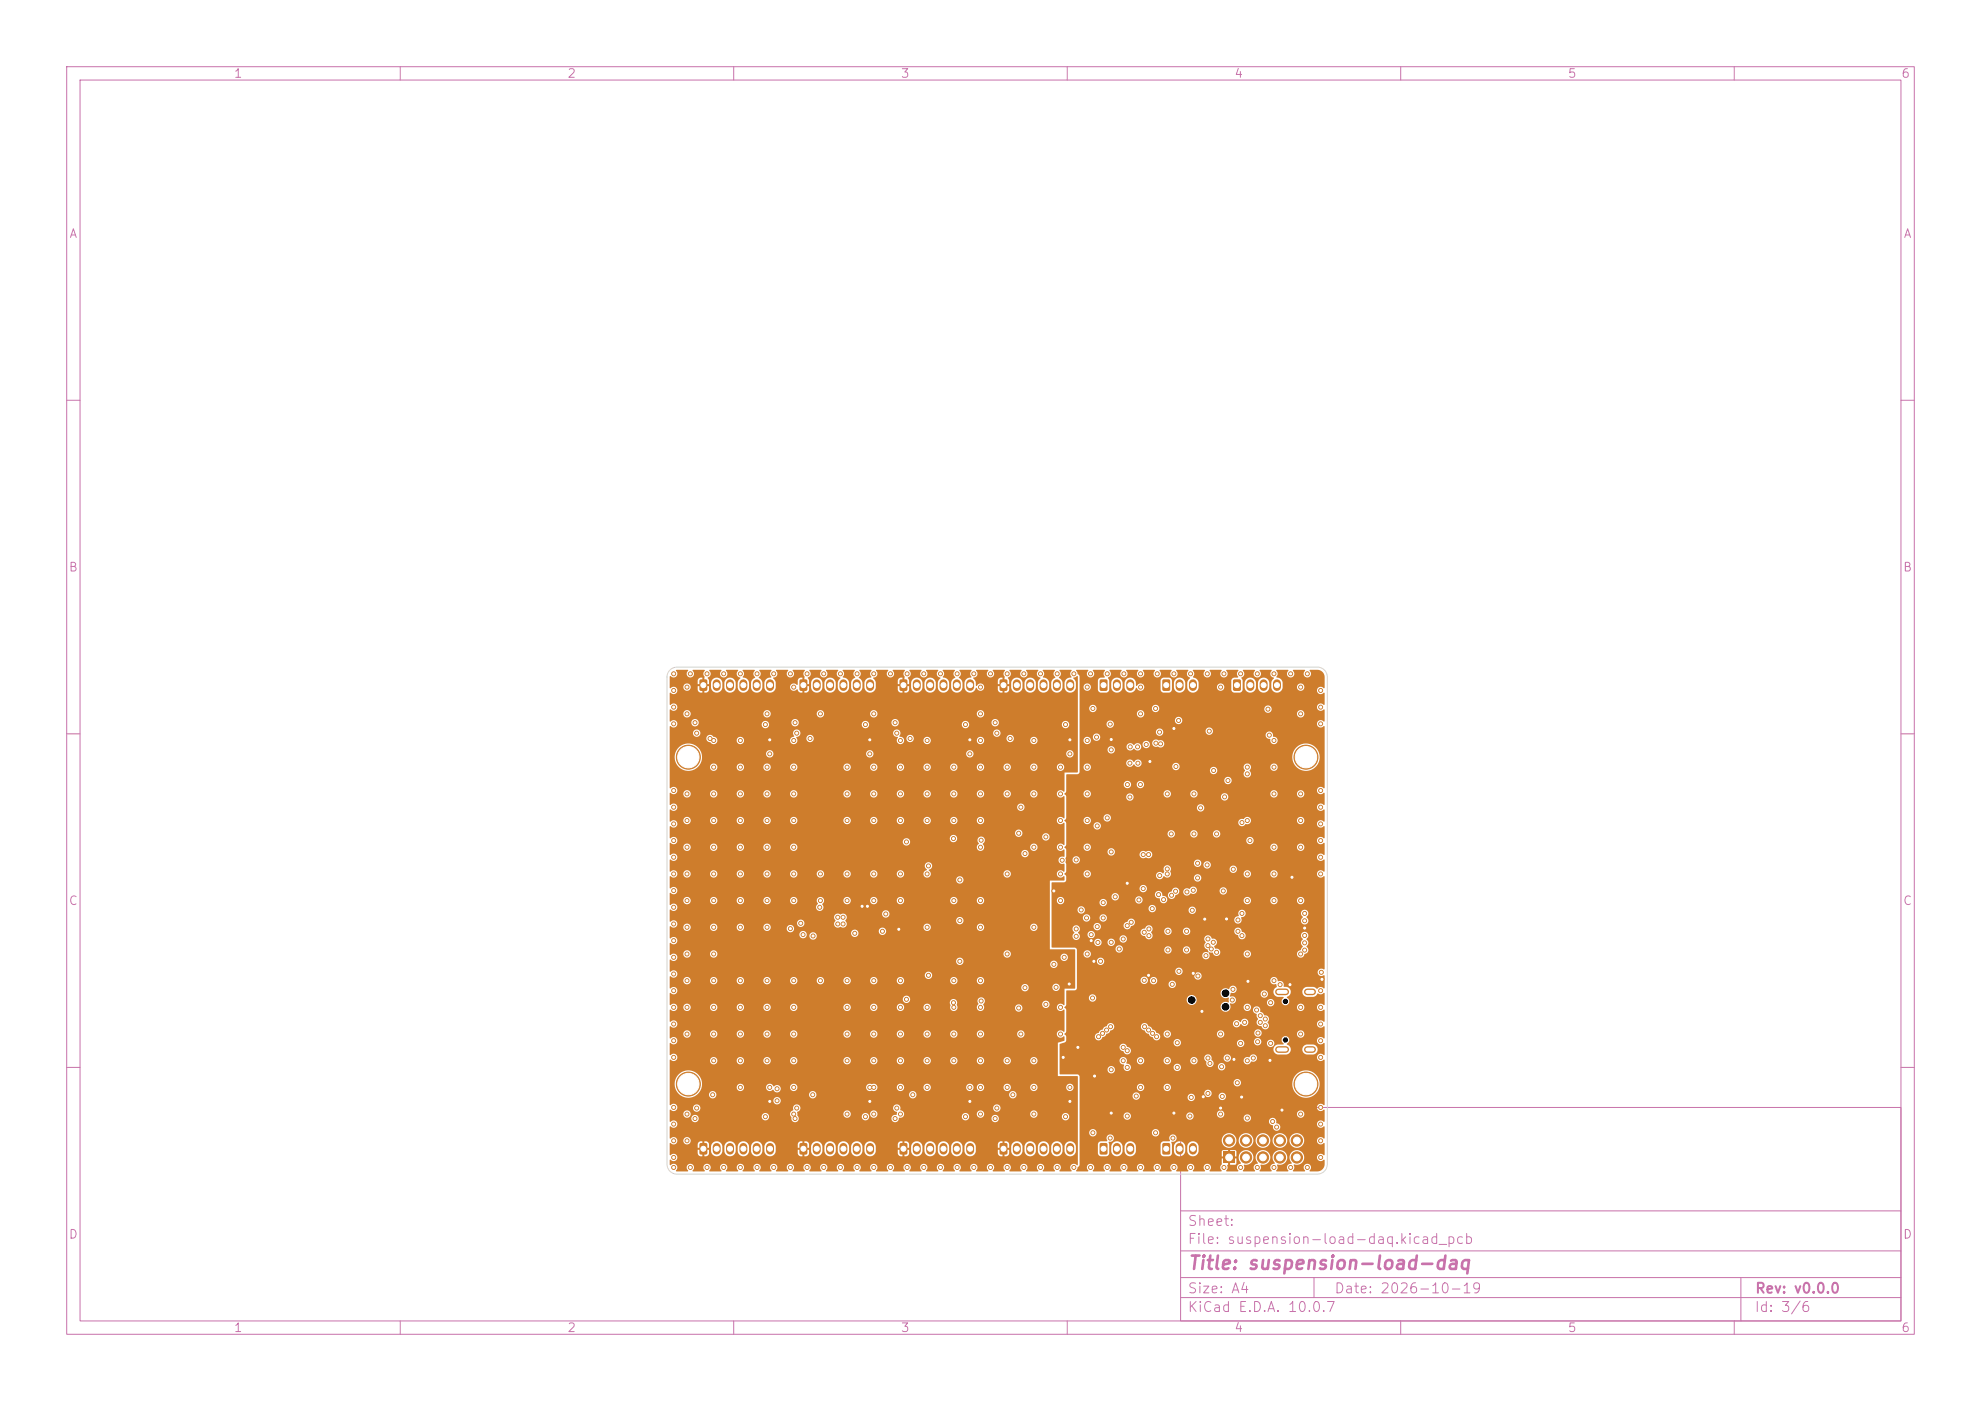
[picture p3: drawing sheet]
<svg xmlns="http://www.w3.org/2000/svg" width="297mm" height="210mm" viewBox="0 0 297 210" stroke-linecap="round" stroke-linejoin="round" font-family="sans-serif">
<defs><g id="words">
<text font-size="2" fill="#c872ab" x="178" y="190.8">Title: suspension-load-daq</text>
<g font-size="1.5" fill="#c872ab">
<text x="178" y="184.1">Sheet:</text>
<text x="178" y="186.8">File: suspension-load-daq.kicad_pcb</text>
<text x="178" y="197">KiCad E.D.A. 10.0.7</text>
<text x="178" y="194.2">Size: A4</text>
<text x="200" y="194.2">Date: 2026-10-19</text>
<text x="263" y="197">Id: 3/6</text>
<text x="263" y="194.2">Rev: v0.0.0</text>
</g>
<g font-size="1.3" fill="#c872ab">
<text x="35" y="12">1</text>
<text x="85" y="12">2</text>
<text x="135" y="12">3</text>
<text x="185" y="12">4</text>
<text x="235" y="12">5</text>
<text x="285" y="12">6</text>
<text x="10.3" y="36">A</text>
<text x="285.3" y="36">A</text>
<text x="10.2" y="86">B</text>
<text x="285.2" y="86">B</text>
<text x="10.2" y="136">C</text>
<text x="285.2" y="136">C</text>
<text x="10.2" y="186">D</text>
<text x="285.2" y="186">D</text>
<text x="35" y="200">1</text>
<text x="85" y="200">2</text>
<text x="135" y="200">3</text>
<text x="185" y="200">4</text>
<text x="235" y="200">5</text>
<text x="285" y="200">6</text>
</g>
</g></defs>
<g fill="none" stroke="#c872ab" stroke-width=".15">
<path d="M10 10h277v190h-277zM12 12h273v186h-273zM60 10v2M110 10v2M160 10v2M210 10v2M260 10v2M10 60h2M285 60h2M10 110h2M285 110h2M10 160h2"/>
<path d="M177 166h108v32h-108zM285 160h2M60 198v2M110 198v2M160 198v2M177 194.5h108M177 191.5h108M177 187.5h108M177 181.5h108M197 191.5v3M210 198v2M260 198v2"/>
<path d="M261 191.5v6.5"/>
</g>
<path d="M104.9 101.9l.9-.1 .2 .2v1.3l-.1 .3h-.8l-.2-.2z" fill="#ce7d2c"/>
<path d="M107.4 102.4v.6M109.4 102.4v.6M111.4 102.4v.6M113.5 102.4v.6M115.5 102.4v.6" fill="none" stroke="#ce7d2c" stroke-width="1.2"/>
<path d="M174.3 101.9l.9-.1 .2 .2 .1 1.3-.2 .3h-.8l-.2-.2z" fill="#ce7d2c"/>
<path d="M176.8 102.4v.6M178.8 102.4v.6" fill="none" stroke="#ce7d2c" stroke-width="1.2"/>
<path d="M174.3 171.4l.9-.1 .2 .2 .1 1.3-.2 .3h-.8l-.2-.2z" fill="#ce7d2c"/>
<path d="M176.8 171.9v.6M178.8 171.9v.6" fill="none" stroke="#ce7d2c" stroke-width="1.2"/>
<circle cx="195.8" cy="113.5" r="1.8" fill="#ce7d2c" stroke="#ce7d2c" stroke-width=".15"/>
<path d="M164.9 171.4l.9-.1 .2 .2v1.3l-.1 .3h-.8l-.2-.2z" fill="#ce7d2c"/>
<path d="M167.4 171.9v.6M169.5 171.9v.6" fill="none" stroke="#ce7d2c" stroke-width="1.2"/>
<path d="M134.9 171.4l.9-.1 .2 .2v1.3l-.1 .3h-.8l-.2-.2z" fill="#ce7d2c"/>
<path d="M137.4 171.9v.6M139.4 171.9v.6M141.4 171.9v.6M143.4 171.9v.6M145.5 171.9v.6" fill="none" stroke="#ce7d2c" stroke-width="1.2"/>
<path d="M184.9 101.9l.9-.1 .2 .2v1.3l-.1 .3h-.8l-.2-.2z" fill="#ce7d2c"/>
<path d="M187.4 102.4v.6M189.5 102.4v.6M191.4 102.4v.6" fill="none" stroke="#ce7d2c" stroke-width="1.2"/>
<path d="M119.9 171.4l.9-.1 .2 .2v1.3l-.1 .3h-.8l-.2-.2z" fill="#ce7d2c"/>
<path d="M122.4 171.9v.6M124.4 171.9v.6M126.4 171.9v.6M128.5 171.9v.6M130.5 171.9v.6" fill="none" stroke="#ce7d2c" stroke-width="1.2"/>
<path d="M119.9 101.9l.9-.1 .2 .2v1.3l-.1 .3h-.8l-.2-.2z" fill="#ce7d2c"/>
<path d="M122.4 102.4v.6M124.4 102.4v.6M126.4 102.4v.6M128.5 102.4v.6M130.5 102.4v.6" fill="none" stroke="#ce7d2c" stroke-width="1.2"/>
<g fill="#ce7d2c" stroke="#ce7d2c" stroke-width=".15">
<circle cx="195.8" cy="162.5" r="1.8"/>
<circle cx="103.2" cy="113.5" r="1.8"/>
</g>
<path d="M149.9 101.9l.9-.1 .2 .2v1.3l-.1 .3h-.8l-.2-.2z" fill="#ce7d2c"/>
<path d="M152.4 102.4v.6M154.4 102.4v.6M156.4 102.4v.6M158.4 102.4v.6M160.5 102.4v.6" fill="none" stroke="#ce7d2c" stroke-width="1.2"/>
<path d="M104.9 171.4l.9-.1 .2 .2v1.3l-.1 .3h-.8l-.2-.2z" fill="#ce7d2c"/>
<path d="M107.4 171.9v.6M109.4 171.9v.6M111.4 171.9v.6M113.5 171.9v.6M115.5 171.9v.6" fill="none" stroke="#ce7d2c" stroke-width="1.2"/>
<circle cx="103.2" cy="162.5" r="1.8" fill="#ce7d2c" stroke="#ce7d2c" stroke-width=".15"/>
<path d="M183.4 172.7h1.7v1.7h-1.7z" fill="#ce7d2c"/>
<g fill="#ce7d2c" stroke="#ce7d2c" stroke-width=".15">
<circle cx="184.3" cy="171" r=".85"/>
<circle cx="186.8" cy="173.5" r=".85"/>
<circle cx="186.8" cy="171" r=".85"/>
<circle cx="189.3" cy="173.5" r=".85"/>
<circle cx="189.3" cy="171" r=".85"/>
<circle cx="191.9" cy="173.5" r=".85"/>
<circle cx="191.9" cy="171" r=".85"/>
<circle cx="194.4" cy="173.5" r=".85"/>
<circle cx="194.4" cy="171" r=".85"/>
</g>
<path d="M149.9 171.4l.9-.1 .2 .2v1.3l-.1 .3h-.8l-.2-.2z" fill="#ce7d2c"/>
<path d="M152.4 171.9v.6M154.4 171.9v.6M156.4 171.9v.6M158.4 171.9v.6M160.5 171.9v.6" fill="none" stroke="#ce7d2c" stroke-width="1.2"/>
<path d="M164.9 101.9l.9-.1 .2 .2v1.3l-.1 .3h-.8l-.2-.2z" fill="#ce7d2c"/>
<path d="M167.4 102.4v.6M169.5 102.4v.6" fill="none" stroke="#ce7d2c" stroke-width="1.2"/>
<path d="M134.9 101.9l.9-.1 .2 .2v1.3l-.1 .3h-.8l-.2-.2z" fill="#ce7d2c"/>
<path d="M137.4 102.4v.6M139.4 102.4v.6M141.4 102.4v.6M143.4 102.4v.6M145.5 102.4v.6" fill="none" stroke="#ce7d2c" stroke-width="1.2"/>
<path d="M191.7 157.3h1.1M191.7 148.7h1.1M196 157.3h.8M196 148.7h.8" fill="none" stroke="#ce7d2c" stroke-width="1"/>
<g fill="#ce7d2c" stroke="#ce7d2c" stroke-width=".15">
<circle cx="118.5" cy="139.2" r=".3"/>
<circle cx="175.9" cy="170.6" r=".3"/>
<circle cx="187" cy="167.6" r=".3"/>
<circle cx="176.7" cy="108" r=".3"/>
<circle cx="116.5" cy="163.2" r=".3"/>
<circle cx="166.5" cy="170.6" r=".3"/>
<circle cx="116.5" cy="165" r=".3"/>
<circle cx="166.5" cy="108.5" r=".3"/>
<circle cx="164.5" cy="123.8" r=".3"/>
<circle cx="166" cy="122.6" r=".3"/>
<circle cx="166.6" cy="160.3" r=".3"/>
<circle cx="177.9" cy="142.4" r=".3"/>
<circle cx="107" cy="119" r=".3"/>
<circle cx="138.5" cy="101" r=".3"/>
<circle cx="181" cy="129.6" r=".3"/>
<circle cx="129.8" cy="108.6" r=".3"/>
<circle cx="198" cy="126" r=".3"/>
<circle cx="163" cy="115" r=".3"/>
<circle cx="130.4" cy="113" r=".3"/>
<circle cx="136" cy="101" r=".3"/>
<circle cx="179" cy="125" r=".3"/>
<circle cx="198" cy="156" r=".3"/>
<circle cx="159" cy="151" r=".3"/>
<circle cx="165" cy="144.1" r=".3"/>
<circle cx="187" cy="159" r=".3"/>
<circle cx="158.3" cy="148" r=".3"/>
<circle cx="198" cy="118.5" r=".3"/>
<circle cx="115" cy="107" r=".3"/>
<circle cx="155" cy="159" r=".3"/>
<circle cx="113.5" cy="175" r=".3"/>
<circle cx="135" cy="151" r=".3"/>
<circle cx="132.3" cy="139.6" r=".3"/>
<circle cx="175" cy="163" r=".3"/>
<circle cx="198" cy="106" r=".3"/>
<circle cx="107" cy="127" r=".3"/>
<circle cx="173.5" cy="175" r=".3"/>
<circle cx="107" cy="151" r=".3"/>
<circle cx="181.3" cy="109.6" r=".3"/>
<circle cx="146" cy="175" r=".3"/>
<circle cx="103" cy="171" r=".3"/>
<circle cx="180" cy="121.1" r=".3"/>
<circle cx="198" cy="153.5" r=".3"/>
<circle cx="183.5" cy="101" r=".3"/>
<circle cx="101" cy="151" r=".3"/>
<circle cx="106" cy="175" r=".3"/>
<circle cx="151" cy="143" r=".3"/>
<circle cx="159.2" cy="128.9" r=".3"/>
<circle cx="133.5" cy="175" r=".3"/>
<circle cx="114.8" cy="108.6" r=".3"/>
<circle cx="119" cy="163" r=".3"/>
<circle cx="163" cy="127" r=".3"/>
<circle cx="171" cy="163" r=".3"/>
<circle cx="121" cy="175" r=".3"/>
<circle cx="143" cy="135" r=".3"/>
<circle cx="116" cy="101" r=".3"/>
<circle cx="103" cy="123" r=".3"/>
<circle cx="191" cy="111" r=".3"/>
<circle cx="111" cy="123" r=".3"/>
<circle cx="111" cy="159" r=".3"/>
<circle cx="163" cy="111" r=".3"/>
<circle cx="115" cy="131" r=".3"/>
<circle cx="143.5" cy="175" r=".3"/>
<circle cx="151" cy="101" r=".3"/>
<circle cx="127" cy="151" r=".3"/>
<circle cx="139" cy="163" r=".3"/>
<circle cx="128.5" cy="175" r=".3"/>
<circle cx="147" cy="155" r=".3"/>
<circle cx="195" cy="155" r=".3"/>
<circle cx="111" cy="115" r=".3"/>
<circle cx="103" cy="107" r=".3"/>
<circle cx="171" cy="175" r=".3"/>
<circle cx="198" cy="148.5" r=".3"/>
<circle cx="118.5" cy="175" r=".3"/>
<circle cx="107" cy="155" r=".3"/>
<circle cx="159" cy="135" r=".3"/>
<circle cx="159" cy="123" r=".3"/>
<circle cx="127" cy="131" r=".3"/>
<circle cx="155" cy="167" r=".3"/>
<circle cx="111" cy="119" r=".3"/>
<circle cx="108.5" cy="175" r=".3"/>
<circle cx="175.6" cy="125" r=".3"/>
<circle cx="186.6" cy="153.3" r=".3"/>
<circle cx="195" cy="127" r=".3"/>
<circle cx="131" cy="155" r=".3"/>
<circle cx="119" cy="131" r=".3"/>
<circle cx="147" cy="167" r=".3"/>
<circle cx="161" cy="175" r=".3"/>
<circle cx="119" cy="115" r=".3"/>
<circle cx="119" cy="151" r=".3"/>
<circle cx="118.5" cy="101" r=".3"/>
<circle cx="115" cy="155" r=".3"/>
<circle cx="123.5" cy="101" r=".3"/>
<circle cx="175" cy="159" r=".3"/>
<circle cx="131" cy="123" r=".3"/>
<circle cx="152.7" cy="124.9" r=".3"/>
<circle cx="182.4" cy="125" r=".3"/>
<circle cx="151.5" cy="110.7" r=".3"/>
<circle cx="101" cy="121" r=".3"/>
<circle cx="130.4" cy="163" r=".3"/>
<circle cx="101" cy="175" r=".3"/>
<circle cx="198" cy="158.5" r=".3"/>
<circle cx="195" cy="143" r=".3"/>
<circle cx="126" cy="175" r=".3"/>
<circle cx="152.7" cy="151.1" r=".3"/>
<circle cx="158" cy="144.6" r=".3"/>
<circle cx="104.2" cy="167.7" r=".3"/>
<circle cx="160.4" cy="163" r=".3"/>
<circle cx="170.6" cy="114.4" r=".3"/>
<circle cx="111" cy="111" r=".3"/>
<circle cx="101" cy="141" r=".3"/>
<circle cx="175.1" cy="142.4" r=".3"/>
<circle cx="148.5" cy="175" r=".3"/>
<circle cx="131" cy="135" r=".3"/>
<circle cx="107" cy="139" r=".3"/>
<circle cx="101" cy="133.5" r=".3"/>
<circle cx="101" cy="143.5" r=".3"/>
<circle cx="187" cy="143" r=".3"/>
<circle cx="115" cy="119" r=".3"/>
<circle cx="125.6" cy="138.5" r=".3"/>
<circle cx="178.9" cy="133.5" r=".3"/>
<circle cx="143.9" cy="144.1" r=".3"/>
<circle cx="198.1" cy="145.8" r=".3"/>
<circle cx="119" cy="167" r=".3"/>
<circle cx="107" cy="115" r=".3"/>
<circle cx="101" cy="136" r=".3"/>
<circle cx="155" cy="115" r=".3"/>
<circle cx="108.5" cy="101" r=".3"/>
<circle cx="183" cy="167" r=".3"/>
<circle cx="147.1" cy="125.9" r=".3"/>
<circle cx="153.5" cy="101" r=".3"/>
<circle cx="127" cy="123" r=".3"/>
<circle cx="149.5" cy="166.1" r=".3"/>
<circle cx="170.7" cy="134.9" r=".3"/>
<circle cx="134.5" cy="166.1" r=".3"/>
<circle cx="144.8" cy="167.4" r=".3"/>
<circle cx="123" cy="147" r=".3"/>
<circle cx="136" cy="175" r=".3"/>
<circle cx="135" cy="131" r=".3"/>
<circle cx="111" cy="175" r=".3"/>
<circle cx="151" cy="163" r=".3"/>
<circle cx="128.5" cy="101" r=".3"/>
<circle cx="138.5" cy="175" r=".3"/>
<circle cx="111" cy="135" r=".3"/>
<circle cx="151" cy="175" r=".3"/>
<circle cx="101" cy="131" r=".3"/>
<circle cx="139" cy="123" r=".3"/>
<circle cx="178.5" cy="101" r=".3"/>
<circle cx="135" cy="147" r=".3"/>
<circle cx="111" cy="147" r=".3"/>
<circle cx="187" cy="151" r=".3"/>
<circle cx="147" cy="139" r=".3"/>
<circle cx="195" cy="103" r=".3"/>
<circle cx="156" cy="175" r=".3"/>
<circle cx="104.2" cy="108.3" r=".3"/>
<circle cx="119" cy="103" r=".3"/>
<circle cx="139" cy="119" r=".3"/>
<circle cx="135" cy="115" r=".3"/>
<circle cx="195" cy="123" r=".3"/>
<circle cx="166" cy="101" r=".3"/>
<circle cx="175" cy="131" r=".3"/>
<circle cx="125.6" cy="137.5" r=".3"/>
<circle cx="147" cy="111" r=".3"/>
<circle cx="173.9" cy="109.8" r=".3"/>
<circle cx="171" cy="101" r=".3"/>
<circle cx="179" cy="159" r=".3"/>
<circle cx="178.6" cy="164.5" r=".3"/>
<circle cx="165.4" cy="135.3" r=".3"/>
<circle cx="195" cy="119" r=".3"/>
<circle cx="103" cy="143" r=".3"/>
<circle cx="171" cy="159" r=".3"/>
<circle cx="198" cy="103.5" r=".3"/>
<circle cx="131" cy="163" r=".3"/>
<circle cx="115" cy="115" r=".3"/>
<circle cx="179.6" cy="146.3" r=".3"/>
<circle cx="187" cy="116" r=".3"/>
<circle cx="101" cy="126" r=".3"/>
<circle cx="187" cy="131" r=".3"/>
<circle cx="196" cy="175" r=".3"/>
<circle cx="151" cy="131" r=".3"/>
<circle cx="198" cy="128.5" r=".3"/>
<circle cx="123" cy="131" r=".3"/>
<circle cx="198" cy="123.5" r=".3"/>
<circle cx="153.7" cy="148.1" r=".3"/>
<circle cx="177.9" cy="139.6" r=".3"/>
<circle cx="107" cy="143" r=".3"/>
<circle cx="159.8" cy="167.4" r=".3"/>
<circle cx="189.6" cy="149" r=".3"/>
<circle cx="116" cy="175" r=".3"/>
<circle cx="119.2" cy="167.7" r=".3"/>
<circle cx="111" cy="127" r=".3"/>
<circle cx="132.8" cy="137" r=".3"/>
<circle cx="151" cy="115" r=".3"/>
<circle cx="123.5" cy="175" r=".3"/>
<circle cx="115" cy="139" r=".3"/>
<circle cx="131" cy="107" r=".3"/>
<circle cx="155" cy="119" r=".3"/>
<circle cx="115" cy="147" r=".3"/>
<circle cx="186" cy="101" r=".3"/>
<circle cx="113.5" cy="101" r=".3"/>
<circle cx="101" cy="118.5" r=".3"/>
<circle cx="198" cy="171" r=".3"/>
<circle cx="135" cy="135" r=".3"/>
<circle cx="168.5" cy="175" r=".3"/>
<circle cx="163" cy="143" r=".3"/>
<circle cx="158.5" cy="101" r=".3"/>
<circle cx="101" cy="146" r=".3"/>
<circle cx="156" cy="101" r=".3"/>
<circle cx="159" cy="119" r=".3"/>
<circle cx="163.5" cy="175" r=".3"/>
<circle cx="135" cy="119" r=".3"/>
<circle cx="111" cy="101" r=".3"/>
<circle cx="139" cy="139" r=".3"/>
<circle cx="139" cy="155" r=".3"/>
<circle cx="147" cy="163" r=".3"/>
<circle cx="171.9" cy="111.6" r=".3"/>
<circle cx="188.5" cy="175" r=".3"/>
<circle cx="187" cy="123" r=".3"/>
<circle cx="127" cy="155" r=".3"/>
<circle cx="155" cy="111" r=".3"/>
<circle cx="183.3" cy="164.3" r=".3"/>
<circle cx="114.8" cy="167.4" r=".3"/>
<circle cx="187" cy="135" r=".3"/>
<circle cx="127" cy="167" r=".3"/>
<circle cx="126.4" cy="137.5" r=".3"/>
<circle cx="107" cy="131" r=".3"/>
<circle cx="119" cy="127" r=".3"/>
<circle cx="198" cy="173.5" r=".3"/>
<circle cx="181.9" cy="115.5" r=".3"/>
<circle cx="153.5" cy="175" r=".3"/>
<circle cx="195" cy="151" r=".3"/>
<circle cx="131" cy="119" r=".3"/>
<circle cx="135" cy="111" r=".3"/>
<circle cx="169.4" cy="114.4" r=".3"/>
<circle cx="191.9" cy="147.6" r=".3"/>
<circle cx="145.4" cy="163" r=".3"/>
<circle cx="159" cy="115" r=".3"/>
<circle cx="191" cy="127" r=".3"/>
<circle cx="148.5" cy="101" r=".3"/>
<circle cx="147.1" cy="150" r=".3"/>
<circle cx="111" cy="131" r=".3"/>
<circle cx="123" cy="107" r=".3"/>
<circle cx="126.4" cy="138.5" r=".3"/>
<circle cx="101" cy="173.5" r=".3"/>
<circle cx="107" cy="135" r=".3"/>
<circle cx="139" cy="115" r=".3"/>
<circle cx="163" cy="123" r=".3"/>
<circle cx="101" cy="171" r=".3"/>
<circle cx="178.5" cy="175" r=".3"/>
<circle cx="147" cy="119" r=".3"/>
<circle cx="119" cy="123" r=".3"/>
<circle cx="149.2" cy="167.7" r=".3"/>
<circle cx="107" cy="123" r=".3"/>
<circle cx="101" cy="166" r=".3"/>
<circle cx="163.8" cy="149.6" r=".3"/>
<circle cx="135" cy="163" r=".3"/>
<circle cx="103" cy="103" r=".3"/>
<circle cx="111" cy="163" r=".3"/>
<circle cx="131" cy="131" r=".3"/>
<circle cx="101" cy="138.5" r=".3"/>
<circle cx="147" cy="159" r=".3"/>
<circle cx="147" cy="103" r=".3"/>
<circle cx="121.9" cy="140.3" r=".3"/>
<circle cx="159" cy="155" r=".3"/>
<circle cx="106.4" cy="110.7" r=".3"/>
<circle cx="191" cy="175" r=".3"/>
<circle cx="101" cy="168.5" r=".3"/>
<circle cx="135" cy="159" r=".3"/>
<circle cx="115.4" cy="163" r=".3"/>
<circle cx="163" cy="131" r=".3"/>
<circle cx="183.5" cy="175" r=".3"/>
<circle cx="119" cy="119" r=".3"/>
<circle cx="198" cy="121" r=".3"/>
<circle cx="119" cy="147" r=".3"/>
<circle cx="195" cy="107" r=".3"/>
<circle cx="198" cy="166" r=".3"/>
<circle cx="147" cy="107" r=".3"/>
<circle cx="141" cy="175" r=".3"/>
<circle cx="139" cy="151" r=".3"/>
<circle cx="134.2" cy="108.3" r=".3"/>
<circle cx="127" cy="135" r=".3"/>
<circle cx="151" cy="119" r=".3"/>
<circle cx="126" cy="101" r=".3"/>
<circle cx="163" cy="119" r=".3"/>
<circle cx="134.2" cy="167.7" r=".3"/>
<circle cx="181" cy="101" r=".3"/>
<circle cx="183" cy="103" r=".3"/>
<circle cx="143" cy="155" r=".3"/>
<circle cx="119" cy="111" r=".3"/>
<circle cx="103" cy="135" r=".3"/>
<circle cx="191" cy="135" r=".3"/>
<circle cx="103.5" cy="101" r=".3"/>
<circle cx="159.6" cy="143.5" r=".3"/>
<circle cx="164.4" cy="110.5" r=".3"/>
<circle cx="143" cy="119" r=".3"/>
<circle cx="168.5" cy="101" r=".3"/>
<circle cx="101" cy="153.5" r=".3"/>
<circle cx="143.9" cy="138" r=".3"/>
<circle cx="149.2" cy="108.3" r=".3"/>
<circle cx="143" cy="147" r=".3"/>
<circle cx="181" cy="175" r=".3"/>
<circle cx="188.5" cy="101" r=".3"/>
<circle cx="115.4" cy="113" r=".3"/>
<circle cx="173.9" cy="131.2" r=".3"/>
<circle cx="101" cy="123.5" r=".3"/>
<circle cx="115" cy="135" r=".3"/>
<circle cx="147" cy="151" r=".3"/>
<circle cx="195.6" cy="141.3" r=".3"/>
<circle cx="198" cy="131" r=".3"/>
<circle cx="103" cy="119" r=".3"/>
<circle cx="151" cy="159" r=".3"/>
<circle cx="195" cy="135" r=".3"/>
<circle cx="198" cy="151" r=".3"/>
<circle cx="191" cy="115" r=".3"/>
<circle cx="111" cy="151" r=".3"/>
<circle cx="198" cy="108.5" r=".3"/>
<circle cx="163" cy="103" r=".3"/>
<circle cx="143" cy="151" r=".3"/>
<circle cx="103" cy="127" r=".3"/>
<circle cx="147" cy="123" r=".3"/>
<circle cx="123" cy="135" r=".3"/>
<circle cx="101" cy="148.5" r=".3"/>
<circle cx="164.6" cy="141.3" r=".3"/>
<circle cx="169.4" cy="119.5" r=".3"/>
<circle cx="176" cy="101" r=".3"/>
<circle cx="143" cy="115" r=".3"/>
<circle cx="103" cy="151" r=".3"/>
<circle cx="146" cy="101" r=".3"/>
<circle cx="119" cy="159" r=".3"/>
<circle cx="193.5" cy="175" r=".3"/>
<circle cx="147" cy="115" r=".3"/>
<circle cx="183" cy="155" r=".3"/>
<circle cx="159" cy="127" r=".3"/>
<circle cx="159.7" cy="108.6" r=".3"/>
<circle cx="119.2" cy="108.3" r=".3"/>
<circle cx="170.3" cy="164.3" r=".3"/>
<circle cx="135" cy="167" r=".3"/>
<circle cx="143" cy="159" r=".3"/>
<circle cx="183.6" cy="119.4" r=".3"/>
<circle cx="131" cy="151" r=".3"/>
<circle cx="115" cy="123" r=".3"/>
<circle cx="101" cy="128.5" r=".3"/>
<circle cx="191" cy="131" r=".3"/>
<circle cx="103" cy="155" r=".3"/>
<circle cx="166" cy="175" r=".3"/>
<circle cx="127" cy="119" r=".3"/>
<circle cx="184.9" cy="148.3" r=".3"/>
<circle cx="185.5" cy="162.3" r=".3"/>
<circle cx="106" cy="101" r=".3"/>
<circle cx="101" cy="156" r=".3"/>
<circle cx="175" cy="130.2" r=".3"/>
<circle cx="153.7" cy="127.9" r=".3"/>
<circle cx="119" cy="135" r=".3"/>
<circle cx="185.4" cy="153.5" r=".3"/>
<circle cx="127" cy="147" r=".3"/>
<circle cx="176" cy="175" r=".3"/>
<circle cx="127" cy="159" r=".3"/>
<circle cx="186" cy="175" r=".3"/>
<circle cx="187.4" cy="126" r=".3"/>
<circle cx="139" cy="131" r=".3"/>
<circle cx="147" cy="135" r=".3"/>
<circle cx="121.5" cy="110.7" r=".3"/>
<circle cx="119" cy="155" r=".3"/>
<circle cx="144.8" cy="108.6" r=".3"/>
<circle cx="103" cy="131" r=".3"/>
<circle cx="142.9" cy="125.7" r=".3"/>
<circle cx="142.9" cy="150.3" r=".3"/>
<circle cx="139" cy="111" r=".3"/>
<circle cx="173.5" cy="101" r=".3"/>
<circle cx="103" cy="147" r=".3"/>
<circle cx="179" cy="119" r=".3"/>
<circle cx="101" cy="108.5" r=".3"/>
<circle cx="163.5" cy="101" r=".3"/>
<circle cx="131" cy="159" r=".3"/>
<circle cx="101" cy="158.5" r=".3"/>
<circle cx="135" cy="123" r=".3"/>
<circle cx="172.9" cy="147" r=".3"/>
<circle cx="103" cy="167" r=".3"/>
<circle cx="176.3" cy="114.9" r=".3"/>
<circle cx="143" cy="123" r=".3"/>
<circle cx="196" cy="101" r=".3"/>
<circle cx="160.4" cy="113" r=".3"/>
<circle cx="133.5" cy="101" r=".3"/>
<circle cx="127" cy="115" r=".3"/>
<circle cx="131" cy="167" r=".3"/>
<circle cx="103.5" cy="175" r=".3"/>
<circle cx="191" cy="119" r=".3"/>
<circle cx="193.5" cy="101" r=".3"/>
<circle cx="184.9" cy="130.3" r=".3"/>
<circle cx="101" cy="101" r=".3"/>
<circle cx="171.4" cy="133.2" r=".3"/>
<circle cx="175" cy="119" r=".3"/>
<circle cx="131" cy="115" r=".3"/>
<circle cx="159" cy="131" r=".3"/>
<circle cx="155" cy="139" r=".3"/>
<circle cx="175.1" cy="139.6" r=".3"/>
<circle cx="131" cy="175" r=".3"/>
<circle cx="155" cy="163" r=".3"/>
<circle cx="101" cy="106" r=".3"/>
<circle cx="129.8" cy="167.4" r=".3"/>
<circle cx="131" cy="101" r=".3"/>
<circle cx="195" cy="167" r=".3"/>
<circle cx="171.6" cy="146.9" r=".3"/>
<circle cx="104.4" cy="166.1" r=".3"/>
<circle cx="147" cy="127" r=".3"/>
<circle cx="143.5" cy="101" r=".3"/>
<circle cx="115" cy="151" r=".3"/>
<circle cx="115" cy="127" r=".3"/>
<circle cx="191" cy="101" r=".3"/>
<circle cx="187" cy="115" r=".3"/>
<circle cx="139" cy="159" r=".3"/>
<circle cx="155" cy="127" r=".3"/>
<circle cx="121" cy="101" r=".3"/>
<circle cx="120.1" cy="138.4" r=".3"/>
<circle cx="158.5" cy="175" r=".3"/>
<circle cx="145.4" cy="113" r=".3"/>
<circle cx="161" cy="101" r=".3"/>
<circle cx="131" cy="147" r=".3"/>
<circle cx="171" cy="103" r=".3"/>
<circle cx="147" cy="147" r=".3"/>
<circle cx="141" cy="101" r=".3"/>
<circle cx="107" cy="159" r=".3"/>
<circle cx="188.6" cy="156.2" r=".3"/>
<circle cx="191" cy="147" r=".3"/>
<circle cx="198" cy="168.5" r=".3"/>
<circle cx="111" cy="139" r=".3"/>
<circle cx="171" cy="107" r=".3"/>
<circle cx="107" cy="111" r=".3"/>
<circle cx="136.5" cy="110.7" r=".3"/>
<circle cx="107" cy="147" r=".3"/>
<circle cx="175" cy="155" r=".3"/>
<circle cx="103" cy="139" r=".3"/>
<circle cx="119.4" cy="166.1" r=".3"/>
<circle cx="143.9" cy="131.9" r=".3"/>
<circle cx="135" cy="155" r=".3"/>
<circle cx="101" cy="103.5" r=".3"/>
<circle cx="115" cy="159" r=".3"/>
<circle cx="111" cy="155" r=".3"/>
<circle cx="184" cy="158.6" r=".3"/>
<circle cx="181.1" cy="158.6" r=".3"/>
<circle cx="166.6" cy="110.8" r=".3"/>
<circle cx="176" cy="109.2" r=".3"/>
<circle cx="186.2" cy="164.5" r=".3"/>
<circle cx="193.7" cy="131.5" r=".3"/>
<circle cx="172.2" cy="146.2" r=".3"/>
<circle cx="172.4" cy="114.2" r=".3"/>
<circle cx="176" cy="166.9" r=".3"/>
<circle cx="192.2" cy="166.4" r=".3"/>
<circle cx="187.1" cy="147.1" r=".3"/>
<circle cx="159.4" cy="158.5" r=".3"/>
<circle cx="164.1" cy="161.3" r=".3"/>
<circle cx="180.2" cy="151.6" r=".3"/>
<circle cx="163.6" cy="141" r=".3"/>
<circle cx="178.9" cy="145.9" r=".3"/>
<circle cx="164" cy="144.1" r=".3"/>
<circle cx="166.6" cy="166.9" r=".3"/>
<circle cx="183.9" cy="137.8" r=".3"/>
<circle cx="161.6" cy="157" r=".3"/>
<circle cx="195.6" cy="139.1" r=".3"/>
<circle cx="180.6" cy="137.8" r=".3"/>
<circle cx="198.2" cy="146.8" r=".3"/>
<circle cx="158" cy="133.6" r=".3"/>
<circle cx="180.4" cy="164.4" r=".3"/>
<circle cx="193.4" cy="147.6" r=".3"/>
<circle cx="185" cy="158.8" r=".3"/>
<circle cx="183" cy="166.1" r=".3"/>
<circle cx="169" cy="132.4" r=".3"/>
<circle cx="190.4" cy="159" r=".3"/>
<circle cx="135.9" cy="149.8" r=".3"/>
<circle cx="139.2" cy="146.2" r=".3"/>
<circle cx="168.4" cy="159" r=".3"/>
<circle cx="168.4" cy="140.8" r=".3"/>
<circle cx="178.4" cy="167.3" r=".3"/>
<circle cx="168.4" cy="157" r=".3"/>
<circle cx="175.8" cy="147.6" r=".3"/>
<circle cx="162.1" cy="136.4" r=".3"/>
<circle cx="171.6" cy="153.9" r=".3"/>
<circle cx="166.5" cy="153.9" r=".3"/>
<circle cx="173.3" cy="106.2" r=".3"/>
<circle cx="163.9" cy="106.2" r=".3"/>
<circle cx="173.3" cy="169.8" r=".3"/>
<circle cx="175.6" cy="134.2" r=".3"/>
<circle cx="167.2" cy="134.4" r=".3"/>
<circle cx="163.9" cy="169.8" r=".3"/>
<circle cx="134.8" cy="139.3" r=".3"/>
<circle cx="160.4" cy="165.1" r=".3"/>
<circle cx="129.2" cy="135.9" r=".3"/>
<circle cx="145.4" cy="165.1" r=".3"/>
<circle cx="130.4" cy="110.9" r=".3"/>
<circle cx="115.4" cy="165.1" r=".3"/>
<circle cx="115.4" cy="110.9" r=".3"/>
<circle cx="145.4" cy="110.9" r=".3"/>
<circle cx="160.3" cy="147.5" r=".3"/>
<circle cx="130.1" cy="135.9" r=".3"/>
<circle cx="160.4" cy="110.9" r=".3"/>
<circle cx="130.4" cy="165.1" r=".3"/>
<circle cx="173.7" cy="134.1" r=".3"/>
<circle cx="174" cy="111.5" r=".3"/>
<circle cx="153" cy="121" r=".3"/>
<circle cx="156.8" cy="125.5" r=".3"/>
<circle cx="149.5" cy="109.9" r=".3"/>
<circle cx="104.4" cy="109.9" r=".3"/>
<circle cx="119.4" cy="109.9" r=".3"/>
<circle cx="182.4" cy="142.8" r=".3"/>
<circle cx="134.5" cy="109.9" r=".3"/>
<circle cx="106.8" cy="164.1" r=".3"/>
<circle cx="136.8" cy="164.1" r=".3"/>
<circle cx="173.4" cy="155.4" r=".3"/>
<circle cx="121.8" cy="164.1" r=".3"/>
<circle cx="151.9" cy="164.1" r=".3"/>
<circle cx="164.7" cy="155.4" r=".3"/>
<circle cx="163.6" cy="140.1" r=".3"/>
<circle cx="162.9" cy="137.6" r=".3"/>
<circle cx="185.6" cy="137.9" r=".3"/>
<circle cx="195.6" cy="138" r=".3"/>
<circle cx="172.3" cy="140.2" r=".3"/>
<circle cx="185.6" cy="139.6" r=".3"/>
<circle cx="156.8" cy="150.6" r=".3"/>
<circle cx="153" cy="155" r=".3"/>
<circle cx="167.8" cy="142.2" r=".3"/>
<circle cx="187.9" cy="158.6" r=".3"/>
<circle cx="165.9" cy="154.4" r=".3"/>
<circle cx="180.8" cy="143.2" r=".3"/>
<circle cx="161.3" cy="140.3" r=".3"/>
<circle cx="172.2" cy="154.4" r=".3"/>
<circle cx="179.6" cy="131.6" r=".3"/>
<circle cx="161.3" cy="139.2" r=".3"/>
<circle cx="179.6" cy="129.4" r=".3"/>
<circle cx="161.3" cy="128.9" r=".3"/>
<circle cx="195.6" cy="140.2" r=".3"/>
<circle cx="165.4" cy="137.6" r=".3"/>
<circle cx="164.5" cy="138.9" r=".3"/>
<circle cx="172.3" cy="139.2" r=".3"/>
<circle cx="171.6" cy="139.8" r=".3"/>
<circle cx="195.6" cy="142.4" r=".3"/>
<circle cx="186.2" cy="123.3" r=".3"/>
<circle cx="184.1" cy="117" r=".3"/>
<circle cx="174.5" cy="134.9" r=".3"/>
<circle cx="173.3" cy="111.4" r=".3"/>
<circle cx="166.6" cy="141.2" r=".3"/>
<circle cx="166.6" cy="127.7" r=".3"/>
<circle cx="190.1" cy="106.3" r=".3"/>
<circle cx="169.5" cy="111.9" r=".3"/>
<circle cx="166.6" cy="112.4" r=".3"/>
<circle cx="188.6" cy="154.9" r=".3"/>
<circle cx="188.4" cy="151.4" r=".3"/>
<circle cx="190.5" cy="150.3" r=".3"/>
<circle cx="190.5" cy="156.4" r=".3"/>
<circle cx="190.3" cy="110.2" r=".3"/>
<circle cx="170.6" cy="111.9" r=".3"/>
<circle cx="184.8" cy="149.9" r=".3"/>
<circle cx="176.3" cy="133.6" r=".3"/>
<circle cx="171.4" cy="128.1" r=".3"/>
<circle cx="169" cy="117.6" r=".3"/>
<circle cx="172.2" cy="128.1" r=".3"/>
<circle cx="171" cy="117.6" r=".3"/>
<circle cx="128.1" cy="139.9" r=".3"/>
<circle cx="122.9" cy="136" r=".3"/>
<circle cx="135.9" cy="126.2" r=".3"/>
<circle cx="139.2" cy="129.8" r=".3"/>
<circle cx="169" cy="160" r=".3"/>
<circle cx="169" cy="157.5" r=".3"/>
<circle cx="169" cy="167.3" r=".3"/>
<circle cx="169" cy="138.8" r=".3"/>
<circle cx="191.4" cy="169" r=".3"/>
<circle cx="181.1" cy="140.8" r=".3"/>
<circle cx="186.2" cy="136.9" r=".3"/>
<circle cx="176.7" cy="145.6" r=".3"/>
<circle cx="186.2" cy="140.2" r=".3"/>
<circle cx="195.6" cy="136.9" r=".3"/>
<circle cx="183.4" cy="133.6" r=".3"/>
<circle cx="178.7" cy="136.5" r=".3"/>
<circle cx="177.9" cy="133.7" r=".3"/>
<circle cx="176.5" cy="156.3" r=".3"/>
<circle cx="176.5" cy="160" r=".3"/>
<circle cx="181.1" cy="163.9" r=".3"/>
<circle cx="172.8" cy="136.2" r=".3"/>
<circle cx="169.6" cy="138.2" r=".3"/>
<circle cx="183.2" cy="159.9" r=".3"/>
<circle cx="181.4" cy="159.4" r=".3"/>
<circle cx="189.7" cy="152.8" r=".3"/>
<circle cx="189.7" cy="153.8" r=".3"/>
<circle cx="189" cy="152.3" r=".3"/>
<circle cx="189" cy="153.3" r=".3"/>
<circle cx="181.6" cy="142.2" r=".3"/>
<circle cx="165.3" cy="154.9" r=".3"/>
<circle cx="120.4" cy="140.1" r=".3"/>
<circle cx="172.8" cy="154.9" r=".3"/>
<circle cx="186" cy="156.4" r=".3"/>
<circle cx="181.1" cy="141.8" r=".3"/>
<circle cx="190.8" cy="168.1" r=".3"/>
<circle cx="181.9" cy="141.2" r=".3"/>
</g>
<g fill="#ce7d2c">
<path d="M100.4 101.4l.1-.1a.57 .57 0 0 0 .9 .1 .57 .57 0 0 0-.1-.9l.2-.1 1.7 .1a.58 .58 0 0 0-.2 .8 .58 .58 0 0 0 .9 .1 .58 .58 0 0 0-.1-.9l.1-.1h1.7l.1 .2a.67 .67 0 0 0-.1 .9v.9h-.3v-.8h-.4l-.2 .2-.1 .7h.5v.3h-.5v.6l.1 .3 .6 .1v-.8h.3v.8h.4l.3-.4v-.6h-.5v-.3h.5v-.2h.3a1.36 1.36 0 0 0 .2 1.2 .85 .85 0 0 0 .9 .3 .85 .85 0 0 0 .6-.7v-.8h.3a1.36 1.36 0 0 0 .2 1.2 .85 .85 0 0 0 .9 .3 .85 .85 0 0 0 .6-.7 1.36 1.36 0 0 0-.2-1.2 .85 .85 0 0 0-.9-.3 .85 .85 0 0 0-.6 .7h-.3v-.1a.85 .85 0 0 0-.9-.6 .85 .85 0 0 0-.8 .7h-.3v-.3l-.2-.3 .1-.2a.63 .63 0 0 0 .1-1l1.8-.1 .1 .1a.57 .57 0 0 0-.1 .9 .57 .57 0 0 0 .8 0 .57 .57 0 0 0-.1-.9l.1-.1h1.7l.1 .2a.62 .62 0 0 0-.2 .6 .62 .62 0 0 0 .5 .4l-.2 .3a1.36 1.36 0 0 0-.2 1.2 .85 .85 0 0 0 .8 .7 .85 .85 0 0 0 .9-.7 1.36 1.36 0 0 0-.2-1.2l-.2-.2-.5-.1-.1-.2a.67 .67 0 0 0 0-.9l1.8-.1 .1 .1a.65 .65 0 0 0 0 1.1 1.08 1.08 0 0 0-.6 .7 1.36 1.36 0 0 0 .2 1.2 .85 .85 0 0 0 .9 .3 .85 .85 0 0 0 .6-.7 1.36 1.36 0 0 0-.2-1.2l-.3-.3v-.1a.64 .64 0 0 0 0-1l1.8-.1 .1 .1a.67 .67 0 0 0-.1 1l-.1 .1a.85 .85 0 0 0-.9 .7 1.36 1.36 0 0 0 .2 1.2 .85 .85 0 0 0 .9 .3 .85 .85 0 0 0 .6-.7 1.36 1.36 0 0 0-.2-1.2l-.2-.3a.67 .67 0 0 0 .6-.4 .67 .67 0 0 0-.2-.7l1.8-.1 .1 .1a.57 .57 0 0 0-.1 .9 .57 .57 0 0 0 .8 0 .57 .57 0 0 0-.1-.9l.1-.1h1.7l.1 .2a.67 .67 0 0 0-.1 .9v.9h-.3v-.8h-.3l-.3 .2-.1 .8-.1 .1a.57 .57 0 0 0-.9-.1 .57 .57 0 0 0 0 .8 .57 .57 0 0 0 .9-.1l.1 .1a.55 .55 0 0 0 .7 .4v-.8h.3v.8l.6-.1 .1-.3v-.6h-.5v-.3h.5v-.2h.3a1.36 1.36 0 0 0 .2 1.2 .85 .85 0 0 0 .9 .3 .85 .85 0 0 0 .6-.7v-.8h.3a1.36 1.36 0 0 0 .2 1.2 .85 .85 0 0 0 .9 .3 .85 .85 0 0 0 .6-.7 1.36 1.36 0 0 0-.2-1.2 .85 .85 0 0 0-.9-.3 .85 .85 0 0 0-.6 .7h-.3v-.1a.85 .85 0 0 0-.9-.6 .85 .85 0 0 0-.8 .7h-.3v-.3l-.2-.3 .1-.2a.62 .62 0 0 0 .1-1l1.8-.1 .1 .1a.57 .57 0 0 0-.1 .9 .57 .57 0 0 0 .8 0 .57 .57 0 0 0-.1-.9l.1-.1h1.7l.1 .2a.62 .62 0 0 0-.2 .6 .62 .62 0 0 0 .5 .4l-.2 .3a1.36 1.36 0 0 0-.2 1.2 .85 .85 0 0 0 .8 .7 .85 .85 0 0 0 .9-.7 1.36 1.36 0 0 0-.2-1.2l-.2-.2-.5-.1-.1-.2a.67 .67 0 0 0 0-.9l1.8-.1 .1 .1a.65 .65 0 0 0 0 1.1 1.08 1.08 0 0 0-.6 .7 1.36 1.36 0 0 0 .2 1.2 .85 .85 0 0 0 .9 .3 .85 .85 0 0 0 .6-.7 1.36 1.36 0 0 0-.2-1.2l-.3-.3v-.1a.64 .64 0 0 0 0-1l1.8-.1 .1 .1a.67 .67 0 0 0-.1 1l-.1 .1a.85 .85 0 0 0-.9 .7 1.36 1.36 0 0 0 .2 1.2 .85 .85 0 0 0 .9 .3 .85 .85 0 0 0 .6-.7 1.36 1.36 0 0 0-.2-1.2l-.2-.3a.67 .67 0 0 0 .6-.4 .67 .67 0 0 0-.2-.7l1.8-.1 .1 .1a.57 .57 0 0 0-.1 .9 .57 .57 0 0 0 .8 0 .57 .57 0 0 0-.1-.9l.1-.1h1.7l.1 .2a.67 .67 0 0 0-.1 .9v.9h-.3v-.8h-.4l-.2 .2-.1 .7h.5v.3h-.5v.6a.54 .54 0 0 0 .7 .4v-.8h.3v.8l.6-.1 .1-.3v-.6h-.5v-.3h.5v-.2h.3a1.36 1.36 0 0 0 .2 1.2 .85 .85 0 0 0 .9 .3 .85 .85 0 0 0 .6-.7v-.8h.3a1.36 1.36 0 0 0 .2 1.2 .85 .85 0 0 0 .9 .3 .85 .85 0 0 0 .6-.7 1.36 1.36 0 0 0-.2-1.2 .85 .85 0 0 0-.9-.3 .85 .85 0 0 0-.6 .7h-.3v-.1a.85 .85 0 0 0-.9-.6 .85 .85 0 0 0-.8 .7h-.3v-.3l-.2-.3 .1-.2a.62 .62 0 0 0 .1-1l1.8-.1 .1 .1a.57 .57 0 0 0-.1 .9 .57 .57 0 0 0 .8 0 .57 .57 0 0 0-.1-.9l.1-.1h1.7l.1 .2a.62 .62 0 0 0-.2 .6 .62 .62 0 0 0 .5 .4l-.2 .3a1.36 1.36 0 0 0-.2 1.2 .85 .85 0 0 0 .8 .7 .85 .85 0 0 0 .9-.7 1.36 1.36 0 0 0-.2-1.2l-.2-.2-.5-.1-.1-.2a.67 .67 0 0 0 0-.9l1.8-.1 .1 .1a.65 .65 0 0 0 0 1.1 1.08 1.08 0 0 0-.6 .7 1.36 1.36 0 0 0 .2 1.2 .85 .85 0 0 0 .9 .3 .85 .85 0 0 0 .6-.7 1.36 1.36 0 0 0-.2-1.2l-.3-.3v-.1a.64 .64 0 0 0 0-1l1.8-.1 .1 .1a.67 .67 0 0 0-.1 1l-.1 .1a.85 .85 0 0 0-.9 .7 1.36 1.36 0 0 0 .2 1.2 .92 .92 0 0 0 1.6-.4h.1a.56 .56 0 0 0 .9 .3 .56 .56 0 0 0-.1-.9 .56 .56 0 0 0-.9 .3h-.1l-.1-.8-.3-.4a.67 .67 0 0 0 .6-.4 .67 .67 0 0 0-.2-.7l1.8-.1 .1 .1a.57 .57 0 0 0-.1 .9 .57 .57 0 0 0 .8 0 .57 .57 0 0 0-.1-.9l.1-.1h1.7l.1 .2a.67 .67 0 0 0-.1 .9v.9h-.3v-.8h-.4l-.2 .2-.1 .7h.5v.3h-.5v.6l.1 .3 .6 .1v-.8h.3v.8h.4l.3-.4v-.6h-.5v-.3h.5v-.2h.3a1.36 1.36 0 0 0 .2 1.2 .85 .85 0 0 0 .9 .3 .85 .85 0 0 0 .6-.7v-.8h.3a1.36 1.36 0 0 0 .2 1.2 .85 .85 0 0 0 .9 .3 .85 .85 0 0 0 .6-.7 1.36 1.36 0 0 0-.2-1.2 .85 .85 0 0 0-.9-.3 .85 .85 0 0 0-.6 .7h-.3v-.1a.85 .85 0 0 0-.9-.6 .85 .85 0 0 0-.8 .7h-.3v-.3l-.2-.3 .1-.2a.62 .62 0 0 0 .1-1l1.8-.1 .1 .1a.57 .57 0 0 0-.1 .9 .57 .57 0 0 0 .8 0 .57 .57 0 0 0-.1-.9l.1-.1h1.7l.1 .2a.62 .62 0 0 0-.2 .6 .62 .62 0 0 0 .5 .4l-.2 .3a1.36 1.36 0 0 0-.2 1.2 .85 .85 0 0 0 .8 .7 .85 .85 0 0 0 .9-.7 1.36 1.36 0 0 0-.2-1.2l-.2-.2-.5-.1-.1-.2a.67 .67 0 0 0 0-.9l1.8-.1 .1 .1a.65 .65 0 0 0 0 1.1 1.08 1.08 0 0 0-.6 .7 1.36 1.36 0 0 0 .2 1.2 .85 .85 0 0 0 .9 .3 .85 .85 0 0 0 .6-.7 1.36 1.36 0 0 0-.2-1.2l-.3-.3v-.1a.64 .64 0 0 0 0-1l1.8-.1 .1 .1a.67 .67 0 0 0-.1 1l-.1 .1a.85 .85 0 0 0-.9 .7 1.36 1.36 0 0 0 .2 1.2 .85 .85 0 0 0 .9 .3 .85 .85 0 0 0 .6-.7 1.36 1.36 0 0 0-.2-1.2l-.2-.2v-.1l.6-.3 .1 14.4-.1 .1h-1.9v2.8l-.1 .1a.57 .57 0 0 0-.9-.1 .57 .57 0 0 0 0 .8 .57 .57 0 0 0 .9-.1l.1 .1-.1 3.3a.57 .57 0 0 0-.7-.2 .57 .57 0 0 0-.2 .8 .57 .57 0 0 0 .7 .1l.2-.1 .1 .1-.1 3.3a.57 .57 0 0 0-.8-.2 .57 .57 0 0 0-.1 .9 .57 .57 0 0 0 .9-.1l.1 .1-.1 1a.56 .56 0 0 0-.8 .5 .56 .56 0 0 0 .8 .6h.1l-.1 1.2a.57 .57 0 0 0-.8-.2 .57 .57 0 0 0-.1 .9 .57 .57 0 0 0 .9-.1l.1 .1-.1 .6h-2.1v10.3h3.7l.1 .1v5.7l-.1 .1h-1.5v2.4l-.1 .1a.57 .57 0 0 0-.9-.1 .57 .57 0 0 0 0 .8 .57 .57 0 0 0 .9-.1l.1 .1-.1 3.3a.57 .57 0 0 0-.8-.2 .57 .57 0 0 0-.1 .9 .57 .57 0 0 0 .9-.1l.1 .1v.6l-1 .3v5l3 .1v13.2l-.1 .1a.57 .57 0 0 0-.9-.1 .57 .57 0 0 0 .1 .9l-.1 .1-1.8-.1a.57 .57 0 0 0 .2-.8 .57 .57 0 0 0-.9-.1 .57 .57 0 0 0 .1 .9l-.1 .1-1.8-.1a.58 .58 0 0 0 .2-.8 .58 .58 0 0 0-.9-.1 .58 .58 0 0 0 .1 .9l-.1 .1-1.8-.1a.58 .58 0 0 0 .2-.8 .58 .58 0 0 0-.9-.1 .58 .58 0 0 0 .1 .9l-.1 .1-1.8-.1a.58 .58 0 0 0 .2-.8 .58 .58 0 0 0-.9-.1 .58 .58 0 0 0 .1 .9l-.1 .1-1.8-.1a.58 .58 0 0 0 .2-.8 .58 .58 0 0 0-.9-.1 .58 .58 0 0 0 .1 .9l-.1 .1-1.8-.1a.58 .58 0 0 0 .2-.8 .58 .58 0 0 0-.9-.1 .58 .58 0 0 0 .1 .9l-.1 .1-1.8-.1a.58 .58 0 0 0 .2-.8 .58 .58 0 0 0-.9-.1 .58 .58 0 0 0 .1 .9l-.1 .1-1.8-.1a.58 .58 0 0 0 .2-.8 .58 .58 0 0 0-.9-.1 .58 .58 0 0 0 .1 .9l-.1 .1-1.8-.1a.58 .58 0 0 0 .2-.8 .58 .58 0 0 0-.9-.1 .58 .58 0 0 0 .1 .9l-.1 .1-1.8-.1a.58 .58 0 0 0 .2-.8 .58 .58 0 0 0-.9-.1 .58 .58 0 0 0 .1 .9l-.1 .1-1.8-.1a.58 .58 0 0 0 .2-.8 .58 .58 0 0 0-.9-.1 .58 .58 0 0 0 .1 .9l-.1 .1-1.8-.1a.58 .58 0 0 0 .2-.8 .58 .58 0 0 0-.9-.1 .58 .58 0 0 0 .1 .9l-.1 .1-1.8-.1a.58 .58 0 0 0 .2-.8 .58 .58 0 0 0-.9-.1 .58 .58 0 0 0 .1 .9l-.1 .1-1.8-.1a.58 .58 0 0 0 .2-.8 .58 .58 0 0 0-.9-.1 .58 .58 0 0 0 .1 .9l-.1 .1-1.8-.1a.58 .58 0 0 0 .2-.8 .58 .58 0 0 0-.9-.1 .58 .58 0 0 0 .1 .9l-.1 .1-1.8-.1a.58 .58 0 0 0 .2-.8 .58 .58 0 0 0-.9-.1 .58 .58 0 0 0 .1 .9l-.1 .1-1.8-.1a.58 .58 0 0 0 .2-.8 .58 .58 0 0 0-.9-.1 .58 .58 0 0 0 .1 .9l-.1 .1-1.8-.1a.58 .58 0 0 0 .2-.8 .58 .58 0 0 0-.9-.1 .58 .58 0 0 0 .1 .9l-.1 .1-1.8-.1a.58 .58 0 0 0 .2-.8 .58 .58 0 0 0-.9-.1 .58 .58 0 0 0 .1 .9l-.1 .1-1.8-.1a.58 .58 0 0 0 .2-.8 .58 .58 0 0 0-.9-.1 .58 .58 0 0 0 .1 .9l-.1 .1-1.8-.1a.58 .58 0 0 0 .2-.8 .58 .58 0 0 0-.9-.1 .58 .58 0 0 0 .1 .9l-.1 .1-1.8-.1a.58 .58 0 0 0 .2-.8 .58 .58 0 0 0-.9-.1 .58 .58 0 0 0 .1 .9l-.1 .1-1.8-.1a.58 .58 0 0 0 .2-.8 .58 .58 0 0 0-.9-.1 .58 .58 0 0 0 .1 .9l-.1 .1h-1.6l-.2-.1a.61 .61 0 0 0 .1-.9 .61 .61 0 0 0-.9 .1l-.1-.8 .1-.1a.57 .57 0 0 0 .9 .1 .57 .57 0 0 0 0-.8 .57 .57 0 0 0-.9 .1l-.1-.1v-.2h4.2l.3 .4h.4v-.8h.3v.8h.3l.3-.2 .1-.8h-.5v-.3h.5v-.2h.3v.9a.85 .85 0 0 0 .9 .6 .85 .85 0 0 0 .8-.7v-.8h.3v.9a.85 .85 0 0 0 .9 .6 .85 .85 0 0 0 .8-.7v-.8h.3v.9a.85 .85 0 0 0 .9 .6 .85 .85 0 0 0 .8-.7v-.8h.3v.9a.85 .85 0 0 0 .9 .6 .85 .85 0 0 0 .8-.7v-.8h.3v.9a.85 .85 0 0 0 .8 .6 .85 .85 0 0 0 .8-.4h3.4l.3 .4h.4v-.8h.3v.8h.3l.3-.2 .1-.8h-.5v-.3h.5v-.2h.3v.9a.85 .85 0 0 0 .9 .6 .85 .85 0 0 0 .8-.7v-.8h.3v.9a.85 .85 0 0 0 .9 .6 .85 .85 0 0 0 .8-.7v-.8h.3v.9a.85 .85 0 0 0 .9 .6 .85 .85 0 0 0 .8-.7v-.8h.3v.9a.85 .85 0 0 0 .9 .6 .85 .85 0 0 0 .8-.7v-.8h.3v.9a.85 .85 0 0 0 .8 .6 .85 .85 0 0 0 .8-.4h3.4l.3 .4h.4v-.8h.3v.8h.3l.3-.2 .1-.8h-.5v-.3h.5v-.2h.3v.8a.85 .85 0 0 0 .8 .7 .85 .85 0 0 0 .9-.7v-.8h.3v.9a.85 .85 0 0 0 .9 .6 .85 .85 0 0 0 .8-.7v-.8h.3v.9a.85 .85 0 0 0 .9 .6 .85 .85 0 0 0 .8-.7v-.8h.3v.9a.85 .85 0 0 0 .9 .6 .85 .85 0 0 0 .8-.7v-.8h.3v.9a.85 .85 0 0 0 .8 .6 .85 .85 0 0 0 .8-.4h3.4l.3 .4h.4v-.8h.3v.8h.3l.3-.2 .1-.8h-.5v-.3h.5v-.2h.3v.9a.85 .85 0 0 0 .9 .6 .85 .85 0 0 0 .8-.7v-.8h.3v.9a.85 .85 0 0 0 .9 .6 .85 .85 0 0 0 .8-.7v-.8h.3v.9a.85 .85 0 0 0 .9 .6 .85 .85 0 0 0 .8-.7v-.8h.3v.9a.85 .85 0 0 0 .9 .6 .85 .85 0 0 0 .8-.7v-.8h.3v.9a.85 .85 0 0 0 .9 .6 .85 .85 0 0 0 .8-.7 1.36 1.36 0 0 0-.2-1.2 .85 .85 0 0 0-.9-.3 .85 .85 0 0 0-.6 .7h-.3v-.1a.85 .85 0 0 0-.9-.6 .85 .85 0 0 0-.8 .7h-.3v-.1a.85 .85 0 0 0-.9-.6 .85 .85 0 0 0-.8 .7h-.3v-.1a.85 .85 0 0 0-.9-.6 .85 .85 0 0 0-.8 .7h-.3v-.1a.85 .85 0 0 0-.9-.6 .85 .85 0 0 0-.8 .7h-.3v-.3l-.1-.3-.6-.1v.8h-.3v-.8h-.3l-.3 .2-.1 .7h.5v.3h-.5v.6h-3.4l.1-1.1a.85 .85 0 0 0-.9-.7 .85 .85 0 0 0-.8 .7h-.3v-.1a.85 .85 0 0 0-.9-.6 .85 .85 0 0 0-.8 .7h-.3v-.1a.85 .85 0 0 0-.9-.6 .85 .85 0 0 0-.8 .7h-.3v-.1a.85 .85 0 0 0-.9-.6 .85 .85 0 0 0-.8 .7h-.3v-.1a.85 .85 0 0 0-.9-.6 .85 .85 0 0 0-.8 .7h-.3v-.3l-.1-.3-.6-.1v.8h-.3v-.8a.54 .54 0 0 0-.7 .4v.5h.5v.3h-.5v.6h-3.4l.1-.3a1.36 1.36 0 0 0-.2-1.2 .85 .85 0 0 0-.9-.3 .85 .85 0 0 0-.6 .7h-.3v-.1a.85 .85 0 0 0-.9-.6 .85 .85 0 0 0-.8 .7h-.3v-.1a.85 .85 0 0 0-.9-.6 .85 .85 0 0 0-.8 .7h-.3v-.1a.85 .85 0 0 0-.9-.6 .85 .85 0 0 0-.8 .7h-.3v-.1a.85 .85 0 0 0-.9-.6 .85 .85 0 0 0-.8 .7h-.3v-.3l-.1-.3-.6-.1v.8h-.3v-.8h-.3l-.3 .2-.1 .7h.5v.3h-.5v.6h-3.4l.1-1.1a.85 .85 0 0 0-.9-.7 .85 .85 0 0 0-.8 .7h-.3v-.1a.85 .85 0 0 0-.9-.6 .85 .85 0 0 0-.8 .7h-.3v-.1a.85 .85 0 0 0-.9-.6 .85 .85 0 0 0-.8 .7h-.3v-.1a.85 .85 0 0 0-.9-.6 .85 .85 0 0 0-.8 .7h-.3v-.1a.85 .85 0 0 0-.9-.6 .85 .85 0 0 0-.8 .7h-.3v-.3l-.1-.3-.6-.1v.8h-.3v-.8h-.3l-.3 .2-.1 .7h.5v.3h-.5v.6h-4.2l.1-1.6a.6 .6 0 0 0 .7 .2 .6 .6 0 0 0 .4-.6h.8v.2a.56 .56 0 0 0 .9 .4 .56 .56 0 0 0 0-1 .56 .56 0 0 0-.9 .4h-.8l-.1-.1a.65 .65 0 0 0-1-.1l-.1-1.8 .1-.1a.57 .57 0 0 0 .9 .1 .57 .57 0 0 0 0-.8 .57 .57 0 0 0-.9 .1l-.1-.1v-.5h3.2v.1a.55 .55 0 0 0 .8 .5 .55 .55 0 0 0 .2-.9h9.6v.2a.55 .55 0 0 0 .8 .4 .55 .55 0 0 0 .1-1h3.3l.2 .5a.59 .59 0 0 0 .3 .8 .59 .59 0 0 0 .8-.3 .59 .59 0 0 0-.2-.7l.1-.3h6.8v.2a.55 .55 0 0 0 .5 .4 .55 .55 0 0 0 .6-.2h1.7v.2a.56 .56 0 0 0 .5 .4 .56 .56 0 0 0 .6-.3h3.3v.1a.59 .59 0 0 0 .7 .5 .59 .59 0 0 0 .5-.7h.4l.3-.2h8.7a.55 .55 0 0 0 .4 .6 .55 .55 0 0 0 .7-.3h3.3v.1a.56 .56 0 0 0 .9 .4 .56 .56 0 0 0 0-.9 .56 .56 0 0 0-.9 .4h-3.3v-.4l-.2-.3h1.3a.56 .56 0 0 0 .6 .7 .56 .56 0 0 0 .6-.7h6.8v.2a.55 .55 0 0 0 .5 .4 .55 .55 0 0 0 .6-.2h3.7v.2a.56 .56 0 0 0 .8 .4 .56 .56 0 0 0 0-1 .56 .56 0 0 0-.8 .4h-3.7v-.1a.55 .55 0 0 0-.4-.7 .55 .55 0 0 0-.7 .4h-6.8l-.1-.1a.56 .56 0 0 0-.6-.4 .56 .56 0 0 0-.5 .5h-1.4a.55 .55 0 0 0-.8 .4h-8.7v-.1a.65 .65 0 0 0-.5-.8v-.4h13.9v.2a.56 .56 0 0 0 .8 .4 .56 .56 0 0 0 0-1 .56 .56 0 0 0-.8 .4h-13.9v-.1a.58 .58 0 0 0-1.1 0 .58 .58 0 0 0 .6 .8l-.1 .4h-.1a.56 .56 0 0 0-.7 .5h-3.3v-.4l-.2-.3h.3a.56 .56 0 0 0 .8 .6 .56 .56 0 0 0 .2-.9 .56 .56 0 0 0-.9 .2l-.1 .1h-.3a.56 .56 0 0 0-.9 .4h-1.7v-.1a.55 .55 0 0 0-.4-.7 .55 .55 0 0 0-.7 .4h-6.8l-.1-.2a.59 .59 0 0 0 .5-.7 .59 .59 0 0 0-.8-.4 .59 .59 0 0 0-.3 .8l-.3 .3-.2 .2h-3.4a.56 .56 0 0 0-.8 .4h-9.6l-.1-.1a.56 .56 0 0 0-.9 .4h-3.2v-.7h2v.2a.56 .56 0 0 0 .9 .4 .56 .56 0 0 0 0-1 .56 .56 0 0 0-.9 .4h-2l.1-.6a.6 .6 0 0 0 .6 .2 .6 .6 0 0 0 .5-.5h2.3v.2a.56 .56 0 0 0 .8 .4 .56 .56 0 0 0 0-1 .56 .56 0 0 0-.8 .4h-2.3v-.1a.62 .62 0 0 0-.5-.4 .62 .62 0 0 0-.6 .2l-.1-.8h15.5a.56 .56 0 0 0 .8 .6 .56 .56 0 0 0 .2-.9 .56 .56 0 0 0-.9 .2l-.1 .1h-15.5v-2.5h.7a2.05 2.05 0 0 0 1.2 1.9 2.05 2.05 0 0 0 2.3-.3h1.7v.2a.56 .56 0 0 0 .6 .5 .56 .56 0 0 0 .5-.7h13.9v.2a.56 .56 0 0 0 .6 .5 .56 .56 0 0 0 .5-.7h13.9v.2a.56 .56 0 0 0 .6 .5 .56 .56 0 0 0 .5-.7h13.9v.2a.56 .56 0 0 0 .8 .4 .56 .56 0 0 0 0-1 .56 .56 0 0 0-.8 .4h-13.9v-.1a.56 .56 0 0 0-.6-.4 .56 .56 0 0 0-.5 .5h-13.9v-.1a.56 .56 0 0 0-.6-.4 .56 .56 0 0 0-.5 .5h-13.9v-.1a.56 .56 0 0 0-.6-.4 .56 .56 0 0 0-.5 .5h-1.7l.3-.4 .3-.7h5.2v.2a.56 .56 0 0 0 .7 .5 .56 .56 0 0 0 .5-.7h3.3v.2a.62 .62 0 0 0 .4 .4 .62 .62 0 0 0 .6-.2 .57 .57 0 0 0 .8 .4 .57 .57 0 0 0 .3-.8h1.4v.2a.56 .56 0 0 0 .7 .5 .56 .56 0 0 0 .5-.7h10.3v.2a.68 .68 0 0 0 .9 .4 .56 .56 0 0 0 .8-.6h2.8v.2a.56 .56 0 0 0 .7 .5 .56 .56 0 0 0 .5-.7h2.8v.2a.56 .56 0 0 0 .7 .5 .56 .56 0 0 0 .5-.7h5.3v.2a.56 .56 0 0 0 .6 .5 .56 .56 0 0 0 .5-.7h.4v.2a.56 .56 0 0 0 .7 .5 .56 .56 0 0 0 .5-.7h2.8v.2a.56 .56 0 0 0 .7 .5 .56 .56 0 0 0 .5-.7h2.8v.2a.56 .56 0 0 0 .7 .5 .56 .56 0 0 0 .5-.7h4.3v.2a.56 .56 0 0 0 .8 .4 .56 .56 0 0 0 0-1 .56 .56 0 0 0-.8 .4h-4.3l-.1-.1a.56 .56 0 0 0-.6-.4 .56 .56 0 0 0-.5 .5h-2.8l-.1-.1a.56 .56 0 0 0-.6-.4 .56 .56 0 0 0-.5 .5h-2.8l-.1-.1a.56 .56 0 0 0-.6-.4 .56 .56 0 0 0-.5 .5h-.4l-.1-.1a.56 .56 0 0 0-.6-.4 .56 .56 0 0 0-.4 .5h-5.3l-.1-.1a.56 .56 0 0 0-.6-.4 .56 .56 0 0 0-.5 .5h-2.8l-.1-.1a.56 .56 0 0 0-.6-.4 .56 .56 0 0 0-.5 .5h-2.8l-.1-.1a.79 .79 0 0 0-.9-.3 .56 .56 0 0 0-.7 .4h-10.3l-.1-.1a.56 .56 0 0 0-.6-.4 .56 .56 0 0 0-.5 .5h-1.5a.67 .67 0 0 0-.9 0 .57 .57 0 0 0-.6-.5 .57 .57 0 0 0-.5 .5h-3.3l-.1-.1a.56 .56 0 0 0-.6-.4 .56 .56 0 0 0-.5 .5h-5.2a2.05 2.05 0 0 0-1.7-2.4 2.05 2.05 0 0 0-2.4 1.9h-.7l.1-3.6a.7 .7 0 0 0 .9 .1h5v.2a.56 .56 0 0 0 .7 .5 .56 .56 0 0 0 .5-.7h2.8v.2a.56 .56 0 0 0 .7 .5 .56 .56 0 0 0 .5-.7h2.8v.2a.56 .56 0 0 0 .7 .5 .56 .56 0 0 0 .5-.7h2.8v.2a.56 .56 0 0 0 .7 .5 .56 .56 0 0 0 .5-.7h6.8v.2a.56 .56 0 0 0 .7 .5 .56 .56 0 0 0 .5-.7h2.8v.2a.56 .56 0 0 0 .7 .5 .56 .56 0 0 0 .5-.7h2.8v.2a.56 .56 0 0 0 .7 .5 .56 .56 0 0 0 .5-.7h2.8v.2a.56 .56 0 0 0 .7 .5 .56 .56 0 0 0 .5-.7h2.8v.2a.56 .56 0 0 0 .7 .5 .56 .56 0 0 0 .5-.7h2.8v.2a.56 .56 0 0 0 .7 .5 .56 .56 0 0 0 .5-.7h2.8v.2a.56 .56 0 0 0 .7 .5 .56 .56 0 0 0 .5-.7h2.8v.2a.56 .56 0 0 0 .9 .4 .56 .56 0 0 0 0-1 .56 .56 0 0 0-.9 .4h-2.8l-.1-.1a.56 .56 0 0 0-.6-.4 .56 .56 0 0 0-.5 .5h-2.8l-.1-.1a.56 .56 0 0 0-.6-.4 .56 .56 0 0 0-.5 .5h-2.8l-.1-.1a.56 .56 0 0 0-.6-.4 .56 .56 0 0 0-.5 .5h-2.8l-.1-.1a.56 .56 0 0 0-.6-.4 .56 .56 0 0 0-.5 .5h-2.8l-.1-.1a.56 .56 0 0 0-.6-.4 .56 .56 0 0 0-.5 .5h-2.8l-.1-.1a.56 .56 0 0 0-.6-.4 .56 .56 0 0 0-.5 .5h-2.8l-.1-.1a.56 .56 0 0 0-.6-.4 .56 .56 0 0 0-.5 .5h-6.8l-.1-.1a.56 .56 0 0 0-.6-.4 .56 .56 0 0 0-.5 .5h-2.8l-.1-.1a.56 .56 0 0 0-.6-.4 .56 .56 0 0 0-.5 .5h-2.8l-.1-.1a.56 .56 0 0 0-.6-.4 .56 .56 0 0 0-.5 .5h-2.8l-.1-.1a.56 .56 0 0 0-.6-.4 .56 .56 0 0 0-.5 .5h-5v-.1a.57 .57 0 0 0-.1-.8 .57 .57 0 0 0-.8 .2l-.1-.1 .1-1.8a.58 .58 0 0 0 .8 .2 .58 .58 0 0 0 .2-.8 .58 .58 0 0 0-.8-.1l-.2 .1-.1-.1v-.7h2v.2a.56 .56 0 0 0 .7 .5 .56 .56 0 0 0 .5-.7h2.8v.2a.56 .56 0 0 0 .7 .5 .56 .56 0 0 0 .5-.7h2.8v.2a.56 .56 0 0 0 .7 .5 .56 .56 0 0 0 .5-.7h2.8v.2a.56 .56 0 0 0 .7 .5 .56 .56 0 0 0 .5-.7h2.8v.2a.56 .56 0 0 0 .7 .5 .56 .56 0 0 0 .5-.7h6.8v.2a.56 .56 0 0 0 .7 .5 .56 .56 0 0 0 .5-.7h2.8v.2a.56 .56 0 0 0 .7 .5 .56 .56 0 0 0 .5-.7h2.8v.2a.56 .56 0 0 0 .7 .5 .56 .56 0 0 0 .5-.7h2.8v.2a.56 .56 0 0 0 .7 .5 .56 .56 0 0 0 .5-.7h2.8v.2a.56 .56 0 0 0 .7 .5 .56 .56 0 0 0 .5-.7h2.8v.2a.56 .56 0 0 0 .7 .5 .56 .56 0 0 0 .5-.7h4.9v.2a.56 .56 0 0 0 .8 .4 .56 .56 0 0 0 0-1 .56 .56 0 0 0-.8 .4h-4.9l-.1-.1a.56 .56 0 0 0-.6-.4 .56 .56 0 0 0-.5 .5h-2.8l-.1-.1a.56 .56 0 0 0-.6-.4 .56 .56 0 0 0-.5 .5h-2.8l-.1-.1a.56 .56 0 0 0-.6-.4 .56 .56 0 0 0-.5 .5h-2.8l-.1-.1a.56 .56 0 0 0-.6-.4 .56 .56 0 0 0-.5 .5h-2.8l-.1-.1a.56 .56 0 0 0-.6-.4 .56 .56 0 0 0-.5 .5h-2.8l-.1-.1a.56 .56 0 0 0-.6-.4 .56 .56 0 0 0-.5 .5h-6.8l-.1-.1a.56 .56 0 0 0-.6-.4 .56 .56 0 0 0-.5 .5h-2.8l-.1-.1a.56 .56 0 0 0-.6-.4 .56 .56 0 0 0-.5 .5h-2.8l-.1-.1a.56 .56 0 0 0-.6-.4 .56 .56 0 0 0-.5 .5h-2.8l-.1-.1a.56 .56 0 0 0-.6-.4 .56 .56 0 0 0-.5 .5h-2.8l-.1-.1a.56 .56 0 0 0-.6-.4 .56 .56 0 0 0-.5 .5h-2l.1-1.1a.58 .58 0 0 0 .8 .2 .58 .58 0 0 0 .2-.8 .58 .58 0 0 0-.8-.1l-.2 .1-.1-.1 .1-1.8a.6 .6 0 0 0 .7 .2 .6 .6 0 0 0 .4-.6h.8v.2a.56 .56 0 0 0 .7 .5 .56 .56 0 0 0 .5-.7h2.8v.2a.56 .56 0 0 0 .7 .5 .56 .56 0 0 0 .5-.7h2.8v.2a.56 .56 0 0 0 .7 .5 .56 .56 0 0 0 .5-.7h2.8v.2a.56 .56 0 0 0 .7 .5 .56 .56 0 0 0 .5-.7h2.8v.2a.56 .56 0 0 0 .7 .5 .56 .56 0 0 0 .5-.7h6.8v.2a.56 .56 0 0 0 .7 .5 .56 .56 0 0 0 .5-.7h2.8v.2a.56 .56 0 0 0 .7 .5 .56 .56 0 0 0 .5-.7h2.8v.2a.56 .56 0 0 0 .7 .5 .56 .56 0 0 0 .5-.7h2.8v.2a.56 .56 0 0 0 .9 .4 .56 .56 0 0 0 0-1 .56 .56 0 0 0-.9 .4h-2.8l-.1-.1a.56 .56 0 0 0-.6-.4 .56 .56 0 0 0-.5 .5h-2.8l-.1-.1a.56 .56 0 0 0-.6-.4 .56 .56 0 0 0-.5 .5h-2.8l-.1-.1a.56 .56 0 0 0-.6-.4 .56 .56 0 0 0-.5 .5h-6.8l-.1-.1a.56 .56 0 0 0-.6-.4 .56 .56 0 0 0-.5 .5h-2.8l-.1-.1a.56 .56 0 0 0-.6-.4 .56 .56 0 0 0-.5 .5h-2.8l-.1-.1a.56 .56 0 0 0-.6-.4 .56 .56 0 0 0-.5 .5h-2.8l-.1-.1a.56 .56 0 0 0-.6-.4 .56 .56 0 0 0-.5 .5h-2.8l-.1-.1a.56 .56 0 0 0-.6-.4 .56 .56 0 0 0-.5 .5h-.8l-.1-.1a.65 .65 0 0 0-1-.1l-.1-1h34.9a.55 .55 0 0 0 .3 .6 .55 .55 0 0 0 .7-.1h6.1l.1 .4a.57 .57 0 0 0 .3 .9 .57 .57 0 0 0 .8-.6h2.8v.2a.55 .55 0 0 0 .6 .5 .55 .55 0 0 0 .6-.6h4.6v.2a.56 .56 0 0 0 .8 .4 .56 .56 0 0 0 0-1 .56 .56 0 0 0-.8 .4h-4.6l-.2-.4 .1-.1h8.7a.56 .56 0 0 0 .8 .6 .56 .56 0 0 0 .2-.9 .56 .56 0 0 0-.9 .2l-.1 .1h-8.7a.57 .57 0 0 0-.1-.8 .57 .57 0 0 0-.8 0 .57 .57 0 0 0 .1 .8l-.3 .4h-2.8l-.2-.2a.58 .58 0 0 0-.2-.9 .58 .58 0 0 0-.8 .4h-6.1v-.1a.55 .55 0 0 0-.2-.8 .55 .55 0 0 0-.8 .4h-34.9l.1-.9a.58 .58 0 0 0 .9 .1 .58 .58 0 0 0-.2-.9h51.9v.1a.55 .55 0 0 0 .7 .5 .55 .55 0 0 0 .4-.7h3.6v.2a.56 .56 0 0 0 .8 .4 .56 .56 0 0 0 0-1 .56 .56 0 0 0-.8 .4h-3.6v-.1a.56 .56 0 0 0-.6-.3 .56 .56 0 0 0-.5 .5l-52.2-.1-.4 .3-.1-.1v-1.2h2v.2a.56 .56 0 0 0 .7 .5 .56 .56 0 0 0 .5-.7h2.8v.2a.56 .56 0 0 0 .7 .5 .56 .56 0 0 0 .5-.7h2.8v.2a.56 .56 0 0 0 .7 .5 .56 .56 0 0 0 .5-.7h2.8v.2a.56 .56 0 0 0 .7 .5 .56 .56 0 0 0 .5-.7h2.8v.2a.56 .56 0 0 0 .7 .5 .56 .56 0 0 0 .5-.7h2.8v.2a.56 .56 0 0 0 .7 .5 .56 .56 0 0 0 .5-.7h2.8v.2a.56 .56 0 0 0 .7 .5 .56 .56 0 0 0 .5-.7h2.8v.2a.56 .56 0 0 0 .7 .5 .56 .56 0 0 0 .5-.7h2.8v.2a.56 .56 0 0 0 .7 .5 .56 .56 0 0 0 .5-.7h6.8v.2a.56 .56 0 0 0 .7 .5 .56 .56 0 0 0 .5-.7h2.8v.2a.56 .56 0 0 0 .9 .4 .56 .56 0 0 0 0-1 .56 .56 0 0 0-.9 .4h-2.8l-.1-.1a.56 .56 0 0 0-.6-.4 .56 .56 0 0 0-.5 .5h-6.8l-.1-.1a.56 .56 0 0 0-.6-.4 .56 .56 0 0 0-.5 .5h-2.8l-.1-.1a.56 .56 0 0 0-.6-.4 .56 .56 0 0 0-.5 .5h-2.8l-.1-.1a.56 .56 0 0 0-.6-.4 .56 .56 0 0 0-.5 .5h-2.8l-.1-.1a.56 .56 0 0 0-.6-.4 .56 .56 0 0 0-.5 .5h-2.8l-.1-.1a.56 .56 0 0 0-.6-.4 .56 .56 0 0 0-.5 .5h-2.8l-.1-.1a.56 .56 0 0 0-.6-.4 .56 .56 0 0 0-.5 .5h-2.8l-.1-.1a.56 .56 0 0 0-.6-.4 .56 .56 0 0 0-.5 .5h-2.8l-.1-.1a.56 .56 0 0 0-.6-.4 .56 .56 0 0 0-.5 .5h-2.8l-.1-.1a.56 .56 0 0 0-.6-.4 .56 .56 0 0 0-.5 .5h-2l.1-.6a.62 .62 0 0 0 1-.2h37.1v.2a.56 .56 0 0 0 .9 .4 .56 .56 0 0 0 0-1 .56 .56 0 0 0-.9 .4h-37a.61 .61 0 0 0-.5-.6 .61 .61 0 0 0-.6 .2v-1.9l.4 .3 42.4-.1v.2a.55 .55 0 0 0 .4 .4 .55 .55 0 0 0 .6-.1h13.1v.1a.56 .56 0 0 0 .9 .4 .56 .56 0 0 0 0-.9 .56 .56 0 0 0-.9 .4l-13.1-.1a.56 .56 0 0 0-.2-.8 .56 .56 0 0 0-.8 .4h-42.1a.56 .56 0 0 0 .2-.9 .56 .56 0 0 0-.9 .1l-.1-.3h2v.2a.56 .56 0 0 0 .7 .5 .56 .56 0 0 0 .5-.7h2.8v.2a.56 .56 0 0 0 .7 .5 .56 .56 0 0 0 .5-.7h42.8v.2a.55 .55 0 0 0 1 .3h7.6v.2a.56 .56 0 0 0 .8 .4 .56 .56 0 0 0 0-1 .56 .56 0 0 0-.8 .4h-7.6v-.1a.55 .55 0 0 0-.2-.8 .55 .55 0 0 0-.8 .4h-42.8l-.1-.1a.56 .56 0 0 0-.6-.4 .56 .56 0 0 0-.5 .5h-2.8l-.1-.1a.56 .56 0 0 0-.6-.4 .56 .56 0 0 0-.5 .5h-2l.1-1.6a.58 .58 0 0 0 .8 .2 .58 .58 0 0 0 .2-.8 .58 .58 0 0 0-.8-.1l-.2 .1-.1-.1v-.6h19.4v.2a.55 .55 0 0 0 .6 .5 .55 .55 0 0 0 .5-.5h.4v.2a.55 .55 0 0 0 .9 .4 .55 .55 0 0 0 0-1h5.4v.2a.55 .55 0 0 0 .8 .4 .55 .55 0 0 0 .2-.9h3.1v.2a.56 .56 0 0 0 .9 .4 .56 .56 0 0 0 0-1 .56 .56 0 0 0-.9 .4h-3.2a.56 .56 0 0 0-.9 .3h-5.5a.56 .56 0 0 0-.8 .4h-.3a.56 .56 0 0 0-.5-.7 .56 .56 0 0 0-.7 .5h-19.4l.1-1.2a.7 .7 0 0 0 .9 .1h1v.2a.56 .56 0 0 0 .7 .5 .56 .56 0 0 0 .5-.7h2.8v.2a.56 .56 0 0 0 .7 .5 .56 .56 0 0 0 .5-.7h2.8v.2a.56 .56 0 0 0 .7 .5 .56 .56 0 0 0 .5-.7h2.8v.2a.55 .55 0 0 0 .6 .5 .55 .55 0 0 0 .5-.5h2.4v.2a.56 .56 0 0 0 .9 .4 .56 .56 0 0 0 0-1 .56 .56 0 0 0-.9 .4h-2.3a.56 .56 0 0 0-.5-.7 .56 .56 0 0 0-.7 .5h-2.8l-.1-.1a.56 .56 0 0 0-.6-.4 .56 .56 0 0 0-.5 .5h-2.8l-.1-.1a.56 .56 0 0 0-.6-.4 .56 .56 0 0 0-.5 .5h-2.8l-.1-.1a.56 .56 0 0 0-.6-.4 .56 .56 0 0 0-.5 .5h-1l.1-.2v-.4h18a.56 .56 0 0 0 .7 .6 .56 .56 0 0 0 .3-.9 .56 .56 0 0 0-1 .2v.1h-18a.63 .63 0 0 0-1-.1l-.1-.8h24.6l.3 .6a.58 .58 0 0 0-.2 .8 .58 .58 0 0 0 .8 .1h.1a.66 .66 0 0 0 .8 0h11.6v.2a.56 .56 0 0 0 .7 .5 .56 .56 0 0 0 .5-.7h6.8v.2a.56 .56 0 0 0 .7 .5 .56 .56 0 0 0 .5-.7h6.8v.2a.56 .56 0 0 0 .9 .4 .56 .56 0 0 0 0-1 .56 .56 0 0 0-.9 .4h-6.8l-.1-.1a.56 .56 0 0 0-.6-.4 .56 .56 0 0 0-.5 .5h-6.8l-.1-.1a.56 .56 0 0 0-.6-.4 .56 .56 0 0 0-.5 .5h-11.6v-.1a.77 .77 0 0 0-.1-.8l16.6-.1v.2a.56 .56 0 0 0 .9 .4 .56 .56 0 0 0 0-1 .56 .56 0 0 0-.9 .4h-16.5v-.1a.56 .56 0 0 0 0-.7 .56 .56 0 0 0-.7 0h-.2a.56 .56 0 0 0-.9 .3h-24.6v-.5h31.8v.2a.56 .56 0 0 0 .9 .4 .56 .56 0 0 0 0-1 .56 .56 0 0 0-.9 .4h-31.8l.1-.6a.6 .6 0 0 0 .7 .2 .6 .6 0 0 0 .4-.6h20.7v.2a.58 .58 0 0 0 .9 .3 .58 .58 0 0 0 .1-.9l.2-.3 .1-.3h2.8v.2a.56 .56 0 0 0 .7 .5 .56 .56 0 0 0 .5-.7h2.8v.2a.56 .56 0 0 0 .7 .5 .56 .56 0 0 0 .5-.7h2.8v.2a.56 .56 0 0 0 .7 .5 .56 .56 0 0 0 .5-.7h6.8v.2a.56 .56 0 0 0 .7 .5 .56 .56 0 0 0 .5-.7h2.8v.2a.56 .56 0 0 0 .9 .4 .56 .56 0 0 0 0-1 .56 .56 0 0 0-.9 .4h-2.8l-.1-.1a.56 .56 0 0 0-.6-.4 .56 .56 0 0 0-.5 .5h-6.8l-.1-.1a.56 .56 0 0 0-.6-.4 .56 .56 0 0 0-.5 .5h-2.8l-.1-.1a.56 .56 0 0 0-.6-.4 .56 .56 0 0 0-.5 .5h-2.8l-.1-.1a.56 .56 0 0 0-.6-.4 .56 .56 0 0 0-.5 .5h-2.8l-.1-.1a.59 .59 0 0 0-.9-.2 .59 .59 0 0 0 0 .9l-.3 .4h-20.7a.62 .62 0 0 0-.5-.4 .62 .62 0 0 0-.6 .2l-.1-.8h2a.56 .56 0 0 0 .6 .7 .56 .56 0 0 0 .6-.7h2.8v.2a.56 .56 0 0 0 .7 .5 .56 .56 0 0 0 .5-.7h2.8v.2a.56 .56 0 0 0 .7 .5 .56 .56 0 0 0 .5-.7h2.8v.2a.56 .56 0 0 0 .7 .5 .56 .56 0 0 0 .5-.7h2.8v.2a.56 .56 0 0 0 .9 .4 .56 .56 0 0 0 0-1 .56 .56 0 0 0-.9 .4h-2.8l-.1-.1a.56 .56 0 0 0-.6-.4 .56 .56 0 0 0-.5 .5h-2.8l-.1-.1a.56 .56 0 0 0-.6-.4 .56 .56 0 0 0-.5 .5h-2.8l-.1-.1a.56 .56 0 0 0-.6-.4 .56 .56 0 0 0-.5 .5h-2.8l-.1-.1a.56 .56 0 0 0-.6-.4 .56 .56 0 0 0-.5 .5h-2l.1-1.1a.58 .58 0 0 0 .8 .2 .58 .58 0 0 0 .1-.9 .58 .58 0 0 0-.9 .1l-.1-.1v-1.3h42.9v.2a.56 .56 0 0 0 .9 .4 .56 .56 0 0 0 0-1 .56 .56 0 0 0-.9 .4h-42.9l.1-.5a.6 .6 0 0 0 .7 .2 .6 .6 0 0 0 .4-.6h.8v.2a.56 .56 0 0 0 .7 .5 .56 .56 0 0 0 .5-.7h2.8v.2a.56 .56 0 0 0 .7 .5 .56 .56 0 0 0 .5-.7h2.8v.2a.56 .56 0 0 0 .7 .5 .56 .56 0 0 0 .5-.7h2.8v.2a.56 .56 0 0 0 .7 .5 .56 .56 0 0 0 .5-.7h2.8v.2a.56 .56 0 0 0 .7 .5 .56 .56 0 0 0 .5-.7h2.8v.2a.56 .56 0 0 0 .7 .5 .56 .56 0 0 0 .5-.7h2.8v.2a.56 .56 0 0 0 .7 .5 .56 .56 0 0 0 .5-.7h2.8v.2a.56 .56 0 0 0 .7 .5 .56 .56 0 0 0 .5-.7h2.8v.2a.56 .56 0 0 0 .7 .5 .56 .56 0 0 0 .5-.7h2.8v.2a.56 .56 0 0 0 .7 .5 .56 .56 0 0 0 .5-.7h10.8v.2a.56 .56 0 0 0 .9 .4 .56 .56 0 0 0 0-1 .56 .56 0 0 0-.9 .4h-10.8l-.3-.5a.56 .56 0 0 0 .4-.8 .56 .56 0 0 0-.9-.2 .56 .56 0 0 0 .2 .9l-.4 .4-.2 .2h-2.8l-.1-.1a.56 .56 0 0 0-.6-.4 .56 .56 0 0 0-.5 .5h-2.8l-.1-.1a.56 .56 0 0 0-.6-.4 .56 .56 0 0 0-.5 .5h-2.8l-.1-.1a.56 .56 0 0 0-.6-.4 .56 .56 0 0 0-.5 .5h-2.8l-.1-.1a.56 .56 0 0 0-.6-.4 .56 .56 0 0 0-.5 .5h-2.8l-.1-.1a.56 .56 0 0 0-.6-.4 .56 .56 0 0 0-.5 .5h-2.8l-.1-.1a.56 .56 0 0 0-.6-.4 .56 .56 0 0 0-.5 .5h-2.8l-.1-.1a.56 .56 0 0 0-.6-.4 .56 .56 0 0 0-.5 .5h-2.8l-.1-.1a.56 .56 0 0 0-.6-.4 .56 .56 0 0 0-.5 .5h-2.8l-.1-.1a.56 .56 0 0 0-.6-.4 .56 .56 0 0 0-.5 .5h-.8l-.1-.1a.65 .65 0 0 0-1-.1l-.1-1.8 .1-.1a.57 .57 0 0 0 .9 .1 .57 .57 0 0 0 0-.8 .57 .57 0 0 0-.9 .1l-.1-.1v-.2h52.7v.1a.56 .56 0 0 0 .9 .4 .56 .56 0 0 0 0-.9 .56 .56 0 0 0-.9 .4h-52.7v-1h2v.2a.56 .56 0 0 0 .7 .5 .56 .56 0 0 0 .5-.7h2.8v.2a.56 .56 0 0 0 .7 .5 .56 .56 0 0 0 .5-.7h2.8v.2a.56 .56 0 0 0 .7 .5 .56 .56 0 0 0 .5-.7h2.8v.2a.56 .56 0 0 0 .7 .5 .56 .56 0 0 0 .5-.7h2.8v.2a.56 .56 0 0 0 .7 .5 .56 .56 0 0 0 .5-.7h26.8v.2a.56 .56 0 0 0 .7 .5 .56 .56 0 0 0 .5-.7h6.8v.2a.56 .56 0 0 0 .9 .4 .56 .56 0 0 0 0-1 .56 .56 0 0 0-.9 .4h-6.8l-.3-.4a.56 .56 0 0 0 .2-.9 .56 .56 0 0 0-.8 0 .56 .56 0 0 0 .1 .8l-.4 .5h-26.8l-.1-.1a.56 .56 0 0 0-.6-.4 .56 .56 0 0 0-.5 .5h-2.8l-.1-.1a.56 .56 0 0 0-.6-.4 .56 .56 0 0 0-.5 .5h-2.8l-.1-.1a.56 .56 0 0 0-.6-.4 .56 .56 0 0 0-.5 .5h-2.8l-.1-.1a.56 .56 0 0 0-.6-.4 .56 .56 0 0 0-.5 .5h-2.8l-.1-.1a.56 .56 0 0 0-.6-.4 .56 .56 0 0 0-.5 .5h-2l.1-.6a.61 .61 0 0 0 1-.2h33.8v.2a.56 .56 0 0 0 .9 .4 .56 .56 0 0 0 0-1 .56 .56 0 0 0-.9 .4h-33.8l-.1-.5h41v.2a.56 .56 0 0 0 .8 .4 .56 .56 0 0 0 0-1 .56 .56 0 0 0-.8 .4h-41.1a.73 .73 0 0 0-.8 .1l-.1-.9h51.8a.55 .55 0 0 0 .2 .6 .55 .55 0 0 0 .6 0h3.2v.1a.56 .56 0 0 0 .9 .4 .56 .56 0 0 0 0-.9 .56 .56 0 0 0-.9 .4l-3.1-.1a.56 .56 0 0 0-.1-.9 .56 .56 0 0 0-.8 .4h-51.8l.1-1a.58 .58 0 0 0 .8 .2 .58 .58 0 0 0 .1-.9 .58 .58 0 0 0-.9 .1l-.1-.3h2v.2a.56 .56 0 0 0 .7 .5 .56 .56 0 0 0 .5-.7h2.8v.2a.56 .56 0 0 0 .7 .5 .56 .56 0 0 0 .5-.7h2.8v.2a.56 .56 0 0 0 .7 .5 .56 .56 0 0 0 .5-.7h2.8v.2a.56 .56 0 0 0 .7 .5 .56 .56 0 0 0 .5-.7h2.8v.2a.56 .56 0 0 0 .7 .5 .56 .56 0 0 0 .5-.7h6.8v.2a.56 .56 0 0 0 .7 .5 .56 .56 0 0 0 .5-.7h2.8v.2a.56 .56 0 0 0 .7 .5 .56 .56 0 0 0 .5-.7h2.8v.2a.56 .56 0 0 0 .7 .5 .56 .56 0 0 0 .5-.7h2.8v.2a.56 .56 0 0 0 .7 .5 .56 .56 0 0 0 .5-.7h2.8v.2a.56 .56 0 0 0 .7 .5 .56 .56 0 0 0 .5-.7h2.8v.2a.56 .56 0 0 0 .9 .4 .56 .56 0 0 0 0-1 .56 .56 0 0 0-.9 .4h-2.8l-.1-.1a.56 .56 0 0 0-.6-.4 .56 .56 0 0 0-.5 .5h-2.8l-.1-.1a.56 .56 0 0 0-.6-.4 .56 .56 0 0 0-.5 .5h-2.8l-.1-.1a.56 .56 0 0 0-.6-.4 .56 .56 0 0 0-.5 .5h-2.8l-.1-.1a.56 .56 0 0 0-.6-.4 .56 .56 0 0 0-.5 .5h-2.8l-.1-.1a.56 .56 0 0 0-.6-.4 .56 .56 0 0 0-.5 .5h-6.8l-.1-.1a.56 .56 0 0 0-.6-.4 .56 .56 0 0 0-.5 .5h-2.8l-.1-.1a.56 .56 0 0 0-.6-.4 .56 .56 0 0 0-.5 .5h-2.8l-.1-.1a.56 .56 0 0 0-.6-.4 .56 .56 0 0 0-.5 .5h-2.8l-.1-.1a.56 .56 0 0 0-.6-.4 .56 .56 0 0 0-.5 .5h-2.8l-.1-.1a.56 .56 0 0 0-.6-.4 .56 .56 0 0 0-.5 .5h-2l.1-1.6a.6 .6 0 0 0 .7 .2 .6 .6 0 0 0 .4-.6h50.9v.2a.56 .56 0 0 0 .8 .4 .56 .56 0 0 0 0-1 .56 .56 0 0 0-.8 .4h-50.9l-.1-.1a.65 .65 0 0 0-1-.1l-.1-1.8 .1-.1a.58 .58 0 0 0 .9 .1h1v.2a.56 .56 0 0 0 .7 .5 .56 .56 0 0 0 .5-.7h2.8v.2a.56 .56 0 0 0 .7 .5 .56 .56 0 0 0 .5-.7h2.8v.2a.56 .56 0 0 0 .7 .5 .56 .56 0 0 0 .5-.7h2.8v.2a.56 .56 0 0 0 .7 .5 .56 .56 0 0 0 .5-.7h2.8v.2a.56 .56 0 0 0 .7 .5 .56 .56 0 0 0 .5-.7h6.8v.2a.56 .56 0 0 0 .7 .5 .56 .56 0 0 0 .5-.7h2.8v.2a.56 .56 0 0 0 .7 .5 .56 .56 0 0 0 .5-.7h2.8v.2a.56 .56 0 0 0 .7 .5 .56 .56 0 0 0 .5-.7h2.8v.2a.56 .56 0 0 0 .7 .5 .56 .56 0 0 0 .5-.7h2.8v.2a.56 .56 0 0 0 .7 .5 .56 .56 0 0 0 .5-.7h2.8v.2a.56 .56 0 0 0 .7 .5 .56 .56 0 0 0 .5-.7h2.8v.2a.56 .56 0 0 0 .7 .5 .56 .56 0 0 0 .5-.7h2.8v.2a.56 .56 0 0 0 .9 .4 .56 .56 0 0 0 0-1 .56 .56 0 0 0-.9 .4h-2.8l-.1-.1a.56 .56 0 0 0-.6-.4 .56 .56 0 0 0-.5 .5h-2.8l-.1-.1a.56 .56 0 0 0-.6-.4 .56 .56 0 0 0-.5 .5h-2.8l-.1-.1a.56 .56 0 0 0-.6-.4 .56 .56 0 0 0-.5 .5h-2.8l-.1-.1a.56 .56 0 0 0-.6-.4 .56 .56 0 0 0-.5 .5h-2.8l-.1-.1a.56 .56 0 0 0-.6-.4 .56 .56 0 0 0-.5 .5h-2.8l-.1-.1a.56 .56 0 0 0-.6-.4 .56 .56 0 0 0-.5 .5h-2.8l-.1-.1a.56 .56 0 0 0-.6-.4 .56 .56 0 0 0-.5 .5h-6.8l-.1-.1a.56 .56 0 0 0-.6-.4 .56 .56 0 0 0-.5 .5h-2.8l-.1-.1a.56 .56 0 0 0-.6-.4 .56 .56 0 0 0-.5 .5h-2.8l-.1-.1a.56 .56 0 0 0-.6-.4 .56 .56 0 0 0-.5 .5h-2.8l-.1-.1a.56 .56 0 0 0-.6-.4 .56 .56 0 0 0-.5 .5h-2.8l-.1-.1a.56 .56 0 0 0-.6-.4 .56 .56 0 0 0-.5 .5h-1v-.1a.57 .57 0 0 0-.1-.8 .57 .57 0 0 0-.8 .2l-.1-.1v-4.7h.7v.2a2.05 2.05 0 0 0 1.4 1.8 2.05 2.05 0 0 0 2.2-.5h1.7v.2a.56 .56 0 0 0 .7 .5 .56 .56 0 0 0 .5-.7h2.8v.2a.56 .56 0 0 0 .7 .5 .56 .56 0 0 0 .5-.7h2.8v.2a.56 .56 0 0 0 .7 .5 .56 .56 0 0 0 .5-.7h2.8v.2a.56 .56 0 0 0 .7 .5 .56 .56 0 0 0 .5-.7h6.8v.2a.56 .56 0 0 0 .7 .5 .56 .56 0 0 0 .5-.7h2.8v.2a.56 .56 0 0 0 .7 .5 .56 .56 0 0 0 .5-.7h2.8v.2a.56 .56 0 0 0 .7 .5 .56 .56 0 0 0 .5-.7h2.8v.2a.56 .56 0 0 0 .7 .5 .56 .56 0 0 0 .5-.7h2.8v.2a.56 .56 0 0 0 .7 .5 .56 .56 0 0 0 .5-.7h2.8v.2a.56 .56 0 0 0 .7 .5 .56 .56 0 0 0 .5-.7h2.8v.2a.56 .56 0 0 0 .7 .5 .56 .56 0 0 0 .5-.7h2.8v.2a.56 .56 0 0 0 .7 .5 .56 .56 0 0 0 .5-.7h2.8v.2a.56 .56 0 0 0 .9 .4 .56 .56 0 0 0 0-1 .56 .56 0 0 0-.9 .4h-2.8l-.1-.1a.56 .56 0 0 0-.6-.4 .56 .56 0 0 0-.5 .5h-2.8l-.1-.1a.56 .56 0 0 0-.6-.4 .56 .56 0 0 0-.5 .5h-2.8l-.1-.1a.56 .56 0 0 0-.6-.4 .56 .56 0 0 0-.5 .5h-2.8l-.1-.1a.56 .56 0 0 0-.6-.4 .56 .56 0 0 0-.5 .5h-2.8l-.1-.1a.56 .56 0 0 0-.6-.4 .56 .56 0 0 0-.5 .5h-2.8l-.1-.1a.56 .56 0 0 0-.6-.4 .56 .56 0 0 0-.5 .5h-2.8l-.1-.1a.56 .56 0 0 0-.6-.4 .56 .56 0 0 0-.5 .5h-2.8l-.1-.1a.56 .56 0 0 0-.6-.4 .56 .56 0 0 0-.5 .5h-6.8l-.1-.1a.56 .56 0 0 0-.6-.4 .56 .56 0 0 0-.5 .5h-2.8l-.1-.1a.56 .56 0 0 0-.6-.4 .56 .56 0 0 0-.5 .5h-2.8l-.1-.1a.56 .56 0 0 0-.6-.4 .56 .56 0 0 0-.5 .5h-2.8l-.1-.1a.56 .56 0 0 0-.6-.4 .56 .56 0 0 0-.5 .5h-1.7a2.04 2.04 0 0 0 .5-2h9.7v.2a.56 .56 0 0 0 .6 .5 .56 .56 0 0 0 .5-.7h13.9v.2a.56 .56 0 0 0 .6 .5 .56 .56 0 0 0 .5-.7h13.9v.2a.56 .56 0 0 0 .6 .5 .56 .56 0 0 0 .5-.7h13.9v.2a.56 .56 0 0 0 .8 .4 .56 .56 0 0 0 0-1 .56 .56 0 0 0-.8 .4h-13.9l-.1-.1a.56 .56 0 0 0-.6-.4 .56 .56 0 0 0-.4 .5h-13.9l-.1-.1a.56 .56 0 0 0-.6-.4 .56 .56 0 0 0-.4 .5h-13.9l-.1-.1a.56 .56 0 0 0-.6-.4 .56 .56 0 0 0-.4 .5h-9.7l-.1-.1a2.05 2.05 0 0 0-2.2-1.3 2.05 2.05 0 0 0-1.8 1.9h-.7v-2.8h5.5v.2a.84 .84 0 0 0 .7 .5 .56 .56 0 0 0 .6 .2 .56 .56 0 0 0 .4-.6h2.8v.2a.56 .56 0 0 0 .7 .5 .56 .56 0 0 0 .5-.7h6.8v.2a.55 .55 0 0 0 .8 .4 .55 .55 0 0 0 .2-.9h1.5v.2a.56 .56 0 0 0 .8 .4 .56 .56 0 0 0 0-1 .56 .56 0 0 0-.8 .4h-1.5v-.1a.56 .56 0 0 0 .6-.7h13.9l.1 .4 .6 .4a.56 .56 0 0 0 0 .8 .56 .56 0 0 0 .8 0 .56 .56 0 0 0 0-.8h.5v.2a.55 .55 0 0 0 .5 .4 .55 .55 0 0 0 .6-.3h1.4v.2a.56 .56 0 0 0 .7 .5 .56 .56 0 0 0 .5-.7h6.8v.2a.55 .55 0 0 0 .8 .4 .55 .55 0 0 0 .2-.9h3.5v.2a.55 .55 0 0 0 .5 .4 .55 .55 0 0 0 .6-.3h2.4v.2a.56 .56 0 0 0 .9 .4 .56 .56 0 0 0 0-1 .56 .56 0 0 0-.9 .4h-2.4a.56 .56 0 0 0-.4-.7 .56 .56 0 0 0-.7 .4h-3.6a.56 .56 0 0 0-.9 .3h-6.8l-.1-.1a.56 .56 0 0 0-.6-.4 .56 .56 0 0 0-.5 .5h-1.4a.56 .56 0 0 0-.4-.7 .56 .56 0 0 0-.7 .4h-.5l-.5-.2 .1-.6h13.9a.56 .56 0 0 0 .7 .6 .56 .56 0 0 0 .3-.9 .56 .56 0 0 0-1 .2v.1h-13.9a.56 .56 0 0 0-.6-.5 .56 .56 0 0 0-.5 .5h-13.9v-.1a.58 .58 0 0 0-.9-.2 .58 .58 0 0 0 0 .9l-.4 .2-.3 .3h-6.8a.56 .56 0 0 0-.6-.5 .56 .56 0 0 0-.6 .5h-2.8l-.3-.3-.4-.2a.55 .55 0 0 0-.6-.2 .55 .55 0 0 0-.4 .4h-5.5v-.8h3.5v.2a.56 .56 0 0 0 .8 .4 .56 .56 0 0 0 0-1 .56 .56 0 0 0-.8 .4h-3.5l.1-1a.59 .59 0 0 0 .7 .2 .59 .59 0 0 0 .3-.7h2.1v.1a.55 .55 0 0 0 .5 .5 .55 .55 0 0 0 .6-.4h9.5v.2a.55 .55 0 0 0 .8 .4 .55 .55 0 0 0 .2-.8h3.4v.1a.56 .56 0 0 0 .5 .5 .56 .56 0 0 0 .6-.4h9.5v.2a.55 .55 0 0 0 .8 .4 .55 .55 0 0 0 .2-.8h3.4v.1a.56 .56 0 0 0 .5 .5 .56 .56 0 0 0 .6-.4h9.5v.2a.55 .55 0 0 0 .8 .4 .55 .55 0 0 0 .2-.8h3.4v.1a.56 .56 0 0 0 .5 .5 .56 .56 0 0 0 .6-.4h9.5v.2a.56 .56 0 0 0 .8 .4 .56 .56 0 0 0 0-1 .56 .56 0 0 0-.8 .4h-9.5l.1-.1a.56 .56 0 0 0-.5-.6 .56 .56 0 0 0-.7 .5h-3.4l-.1-.1a.56 .56 0 0 0-.9 .3h-9.5l.1-.1a.56 .56 0 0 0-.5-.6 .56 .56 0 0 0-.7 .5h-3.4l-.1-.1a.56 .56 0 0 0-.9 .3h-9.5l.1-.1a.56 .56 0 0 0-.5-.6 .56 .56 0 0 0-.7 .5h-3.4l-.1-.1a.56 .56 0 0 0-.9 .3h-9.5l.1-.1a.56 .56 0 0 0-.5-.6 .56 .56 0 0 0-.7 .5h-2.1l-.1-.1a.67 .67 0 0 0-.9 0l-.1-1.3h2a.56 .56 0 0 0 .6 .7 .56 .56 0 0 0 .6-.7h10.8v.2a.56 .56 0 0 0 .7 .5 .56 .56 0 0 0 .5-.7h6.8v.2a.56 .56 0 0 0 .7 .5 .56 .56 0 0 0 .5-.7h6.8v.2a.56 .56 0 0 0 .7 .5 .56 .56 0 0 0 .5-.7h14.8v.2a.56 .56 0 0 0 .9 .4 .56 .56 0 0 0 0-1 .56 .56 0 0 0-.9 .4h-14.8l-.1-.1a.56 .56 0 0 0-.6-.4 .56 .56 0 0 0-.5 .5h-6.8l-.1-.1a.56 .56 0 0 0-.6-.4 .56 .56 0 0 0-.5 .5h-6.8l-.1-.1a.56 .56 0 0 0-.6-.4 .56 .56 0 0 0-.5 .5h-10.8l-.1-.1a.56 .56 0 0 0-.6-.4 .56 .56 0 0 0-.5 .5h-2l.1-.6a.58 .58 0 0 0 .8 .2 .58 .58 0 0 0 .2-.8 .58 .58 0 0 0-.8-.1l-.2 .1-.1-.1 .1-1.8a.58 .58 0 0 0 .8 .2 .58 .58 0 0 0 .2-.8 .58 .58 0 0 0-.8-.1l-.2 .1-.1-.3h2v.2a.56 .56 0 0 0 .9 .4 .56 .56 0 0 0 0-1 .56 .56 0 0 0-.9 .4h-2z"/>
<path d="M161.4 100.4h1.7l.1 .1a.58 .58 0 0 0-.1 .9 .58 .58 0 0 0 .9-.1 .58 .58 0 0 0-.2-.8l.1-.1h1.8a.82 .82 0 0 0-.1 1.1l-.6 .1a.49 .49 0 0 0-.4 .4v1.4l.3 .4h.9l.4-.1 .1-.3v-1.1h.3v.8a.85 .85 0 0 0 .9 .7 .85 .85 0 0 0 .8-.7v-.8h.3v.8a.88 .88 0 0 0 .9 .7 .88 .88 0 0 0 .8-.7h.2a.56 .56 0 0 0 .8 .4 .56 .56 0 0 0 0-.9 .56 .56 0 0 0-.8 .2h-.2l-.1-.8h3.8v1.4l.3 .4h.9l.4-.1 .1-.3v-1.1h.3v.8a.85 .85 0 0 0 .9 .7 .85 .85 0 0 0 .8-.7 1.36 1.36 0 0 0-.2-1.2 .86 .86 0 0 0-.9-.3 .86 .86 0 0 0-.6 .7h-.3l-.1-.5-.4-.2h-.8l-.3 .1-.1 .3h-3.8a.85 .85 0 0 0-.9-.4 .85 .85 0 0 0-.7 .7h-.3v-.1a.86 .86 0 0 0-.9-.6 .86 .86 0 0 0-.8 .7h-.3v-.3l-.2-.4a.6 .6 0 0 0 .4-.8l-.2-.3 .1-.1h1.7l.1 .1a.58 .58 0 0 0-.1 .9 .58 .58 0 0 0 .9-.1 .58 .58 0 0 0-.2-.8l.1-.1h1.8a.75 .75 0 0 0 0 1 .58 .58 0 0 0 .8-.1 .58 .58 0 0 0-.2-.8l.1-.1h1.8a.75 .75 0 0 0 0 1 .58 .58 0 0 0 .8-.1 .58 .58 0 0 0-.2-.8l.1-.1h1.8a.75 .75 0 0 0 0 1 .58 .58 0 0 0 .8-.1 .58 .58 0 0 0-.2-.8l.1-.1h1.8a.75 .75 0 0 0 0 1l.2 .3-.4 .5v.9a.85 .85 0 0 0 .9 .7 .85 .85 0 0 0 .8-.9h2.7v.2a.56 .56 0 0 0 .9 .4 .56 .56 0 0 0 0-1 .56 .56 0 0 0-.9 .4h-2.7v-.6a.98 .98 0 0 0-.8-.8 .69 .69 0 0 0-.1-.9l.1-.2h1.8a.75 .75 0 0 0 0 1 .58 .58 0 0 0 .8-.1 .58 .58 0 0 0-.2-.8l.1-.1h1.8a.75 .75 0 0 0 0 1 .58 .58 0 0 0 .8-.1 .58 .58 0 0 0-.2-.8l.1-.1h1.8a.82 .82 0 0 0-.1 1.1l-.6 .1-.3 .2v1.8l.3 .2h1l.3-.4v-1.1h.3v.8a.85 .85 0 0 0 .9 .7 .85 .85 0 0 0 .8-.7v-.8h.3v.8a.85 .85 0 0 0 .9 .7 .85 .85 0 0 0 .8-.7 1.36 1.36 0 0 0-.2-1.2 .86 .86 0 0 0-.9-.3 .86 .86 0 0 0-.6 .7h-.3v-.1a.86 .86 0 0 0-.9-.6 .86 .86 0 0 0-.8 .7h-.3v-.3l-.2-.4a.6 .6 0 0 0 .4-.8l-.2-.3 .1-.1h1.7l.1 .1a.58 .58 0 0 0-.1 .9 .58 .58 0 0 0 .9-.1 .58 .58 0 0 0-.2-.8l.1-.1h1.8a.75 .75 0 0 0 0 1l.3 .3-.4 .5v.9a.85 .85 0 0 0 1 .7 .85 .85 0 0 0 .7-.9h2.1v.2a.56 .56 0 0 0 .9 .4 .56 .56 0 0 0 0-1 .56 .56 0 0 0-.9 .4h-2.1v-.6a.96 .96 0 0 0-.9-.8 .7 .7 0 0 0-.1-.9l.1-.2h1.8a.75 .75 0 0 0 0 1 .58 .58 0 0 0 .8-.1 .58 .58 0 0 0-.2-.8l.1-.1h1.8a.75 .75 0 0 0 0 1 .58 .58 0 0 0 .8-.1 .58 .58 0 0 0-.2-.8l.1-.1h1.3l.6 .4 .3 .7v1.6l-.1 .1a.57 .57 0 0 0-.9-.1 .57 .57 0 0 0 .1 .9 .57 .57 0 0 0 .8-.2l.1 .1v1.8a.65 .65 0 0 0-.7-.2 .65 .65 0 0 0-.5 .6 .56 .56 0 0 0 .5 .4 .56 .56 0 0 0 .5-.2l.2 .1v1.8a.68 .68 0 0 0-1.2 .2 .59 .59 0 0 0 .4 .6 .59 .59 0 0 0 .7-.2l.1 .1v9.3a.71 .71 0 0 0-1.1 .1 .59 .59 0 0 0 .3 .7 .59 .59 0 0 0 .7-.2l.1 .1v1.8a.65 .65 0 0 0-.7-.2 .65 .65 0 0 0-.5 .6 .56 .56 0 0 0 .5 .4 .56 .56 0 0 0 .5-.2l.2 .1v1.8a.68 .68 0 0 0-1.2 .2 .59 .59 0 0 0 .4 .6 .59 .59 0 0 0 .7-.2l.1 .1v1.8a.68 .68 0 0 0-1.2 .2 .56 .56 0 0 0 .4 .6 .56 .56 0 0 0 .7-.2l.1 .1v1.7l-.1 .1a.58 .58 0 0 0-.9-.1 .58 .58 0 0 0 .1 .9 .58 .58 0 0 0 .8-.2l.1 .1v1.8a.7 .7 0 0 0-1.1 .1 .58 .58 0 0 0 .3 .7 .58 .58 0 0 0 .7-.2l.1 .1v13.9a.59 .59 0 0 0-.9 .1 .59 .59 0 0 0 .2 .9l.6-.1 .1 .1v1.9a.73 .73 0 0 0-1.1 0l-.6-.3h-1a.75 .75 0 0 0-.7 .8 .75 .75 0 0 0 .7 .7h1.1l.5-.5h.2a.57 .57 0 0 0 .7-.1l.2 .1v1.8a.69 .69 0 0 0-1.1 .1 .58 .58 0 0 0 .3 .7 .58 .58 0 0 0 .7-.2l.1 .1v1.8a.68 .68 0 0 0-1.2 .2 .59 .59 0 0 0 .4 .6 .59 .59 0 0 0 .7-.2l.1 .1v1.8a.68 .68 0 0 0-1.1 .1 .58 .58 0 0 0 .3 .7 .58 .58 0 0 0 .7-.2l.1 .1v1.8a.71 .71 0 0 0-1.1 .1 .59 .59 0 0 0 .3 .7 .59 .59 0 0 0 .7-.2l.1 .1v6.8a.65 .65 0 0 0-.7-.2 .65 .65 0 0 0-.5 .6 .6 .6 0 0 0 .5 .4 .6 .6 0 0 0 .6-.2l.1 .1v1.8a.68 .68 0 0 0-1.2 .2 .59 .59 0 0 0 .4 .6 .59 .59 0 0 0 .7-.2l.1 .1v1.8a.71 .71 0 0 0-1.1 .1 .59 .59 0 0 0 .3 .7 .59 .59 0 0 0 .7-.2l.1 .1v1.8a.68 .68 0 0 0-1.2 .2 .59 .59 0 0 0 .4 .6 .59 .59 0 0 0 .7-.2l.1 .1v.8l-.4 .6-.7 .3h-1.1l-.1-.1a.58 .58 0 0 0 .1-.9 .58 .58 0 0 0-.9 .1 .58 .58 0 0 0 .2 .8l-.1 .1h-1.8a1.13 1.13 0 0 0 .2-1 1.11 1.11 0 0 0 1.6-.9 1.11 1.11 0 0 0-1.3-1.2 1.11 1.11 0 0 0-.8 1.6l.1 .3a.62 .62 0 0 0-.6 .4 .62 .62 0 0 0 .2 .7l-.1 .1h-1.8a1.16 1.16 0 0 0 .2-1 1.1 1.1 0 0 0 1.5-1 1.1 1.1 0 0 0-1.4-1.1 1.1 1.1 0 0 0-.5 1.7v.2a.6 .6 0 0 0-.6 .4 .6 .6 0 0 0 .2 .7l-.1 .1h-1.7l-.1-.2a.69 .69 0 0 0 .2-.8h.1a1.11 1.11 0 0 0 1.3-1.2 1.11 1.11 0 0 0-1.6-.9 1.11 1.11 0 0 0-.2 1.8v.1a.61 .61 0 0 0-.6 .4 .61 .61 0 0 0 .2 .7l-.1 .1h-1.7l-.1-.2a.65 .65 0 0 0 .2-.8h.1a1.11 1.11 0 0 0 1.3-1.2 1.11 1.11 0 0 0-1.6-.9 1.11 1.11 0 0 0-.3 1.8v.1a.61 .61 0 0 0-.5 .4 .61 .61 0 0 0 .2 .7l-.1 .1h-1.7l-.1-.2a.65 .65 0 0 0 .2-.7l.1-.1v-.5l.1-.1 .2 .1v.5h.7l.3-.2v-.8h-.5h-.1v-.2l.6-.1v-.7l-.2-.2h-.8v.5l-.1 .1-.2-.1v-.5l-.9 .1v.8l.5 .1 .1 .2h-.1h-.5v.8a.75 .75 0 0 0 0 1.1l-.1 .1h-1.7l-.1-.2a.58 .58 0 0 0 0-.8 .58 .58 0 0 0-.8 .1 .58 .58 0 0 0 .2 .8l-.1 .1h-1.7l-.1-.2a.58 .58 0 0 0 0-.8 .58 .58 0 0 0-.8 .1 .58 .58 0 0 0 .2 .8l-.1 .1h-1.7l-.1-.2a.58 .58 0 0 0 0-.8 .58 .58 0 0 0-.8 .1 .58 .58 0 0 0 .2 .8l-.1 .1h-1.7l-.1-.2a.58 .58 0 0 0 0-.8 .58 .58 0 0 0-.8 .1 .58 .58 0 0 0 .2 .8l-.1 .1h-1.7l-.1-.2a.58 .58 0 0 0 0-.8 .58 .58 0 0 0-.8 .1 .58 .58 0 0 0 .2 .8l-.1 .1h-1.7l-.1-.2a.58 .58 0 0 0 0-.8 .58 .58 0 0 0-.8 .1 .58 .58 0 0 0 .2 .8l-.1 .1h-1.7l-.1-.2a.58 .58 0 0 0 0-.8 .58 .58 0 0 0-.8 .1 .58 .58 0 0 0 .2 .8l-.1 .1h-1.7l-.1-.2a.58 .58 0 0 0 0-.8 .58 .58 0 0 0-.8 .1 .58 .58 0 0 0 .2 .8l-.1 .1h-1.8l.3-.7 .3-.3v-3.1h2.7v1.4l.1 .3 .3 .1h.9l.3-.1 .1-.3v-1.1h.3v.8a.85 .85 0 0 0 .9 .7 .85 .85 0 0 0 .8-.7v-.8h.3v.8a.85 .85 0 0 0 .9 .7 .85 .85 0 0 0 .8-.7l-.1-1.1h3.8v1.4l.1 .3 .3 .1h.9l.3-.1 .1-.3v-1.1h.3v.8a.85 .85 0 0 0 .8 .7 .85 .85 0 0 0 .9-.7v-.8h.3v.8a.85 .85 0 0 0 .9 .7 .85 .85 0 0 0 .8-.7 1.36 1.36 0 0 0-.2-1.2 .85 .85 0 0 0-.9-.3 .85 .85 0 0 0-.6 .7h-.3v-.1a.85 .85 0 0 0-.9-.6 .85 .85 0 0 0-.8 .7h-.3l-.1-.6 .5-.1 .2-.2h6.9v.1a1.1 1.1 0 0 0 1.2 1.1 1.1 1.1 0 0 0 1-1.2h.3v.1a1.1 1.1 0 0 0 1.2 1.1 1.1 1.1 0 0 0 1-1.2h.3v.1a1.1 1.1 0 0 0 1.2 1.1 1.1 1.1 0 0 0 1.1-1.2h.3v.1a1.1 1.1 0 0 0 1.2 1.1 1.1 1.1 0 0 0 1-1.2h.3v.1a1.1 1.1 0 0 0 1.7 .9 1.1 1.1 0 0 0 0-1.9 1.1 1.1 0 0 0-1.7 .9h-.3l-.1-.4a1.1 1.1 0 0 0-1.2-.6 1.1 1.1 0 0 0-.9 1h-.3l-.1-.4a1.1 1.1 0 0 0-1.2-.6 1.1 1.1 0 0 0-1 1h-.3l-.1-.4a1.1 1.1 0 0 0-1.2-.6 1.1 1.1 0 0 0-.9 1h-.3l-.1-.4a1.1 1.1 0 0 0-1.2-.6 1.1 1.1 0 0 0-.9 1l-6.8-.1a.57 .57 0 0 0-.7-.7 .57 .57 0 0 0-.3 .9l-1 .1-.3 .1-.1 .3h-3.8a.85 .85 0 0 0-.9-.4 .85 .85 0 0 0-.7 .7h-.3v-.1a.85 .85 0 0 0-.9-.6 .85 .85 0 0 0-.8 .7h-.3l-.1-.6a.56 .56 0 0 0 .8-.5 .56 .56 0 0 0-.7-.6 .56 .56 0 0 0-.3 .9l-.1 .1h-1l-.3 .4h-2.7v-1.8h1.4v.2a.56 .56 0 0 0 .6 .5 .56 .56 0 0 0 .5-.7h8.3v.2a.56 .56 0 0 0 .8 .4 .56 .56 0 0 0 0-1 .56 .56 0 0 0-.8 .4h-8.3v-.1a.56 .56 0 0 0-.6-.4 .56 .56 0 0 0-.5 .5h-1.4v-2.5h6.5v.2a.56 .56 0 0 0 .7 .5 .56 .56 0 0 0 .5-.7h8.2v.2a.55 .55 0 0 0 .8 .4 .55 .55 0 0 0 .2-.9h3.6l.2 .4 .3 .3 3.5-.1a.56 .56 0 0 0 .3 .6 .56 .56 0 0 0 .6-.1h2.9l.2 .4 .5 .4a.57 .57 0 0 0 .4 .7 .57 .57 0 0 0 .7-.6 .57 .57 0 0 0-.7-.5v-.1a.56 .56 0 0 0-.4-.7 .56 .56 0 0 0-.7 .4h-2.9l.1-.1a.55 .55 0 0 0-.2-.8 .55 .55 0 0 0-.8 .4h-3.2l.2-.2 .2-.4h10.8a.55 .55 0 0 0 .8 .6 .55 .55 0 0 0 .2-.9 .55 .55 0 0 0-.9 .2l-.1 .1h-10.8a.56 .56 0 0 0-.6-.5 .56 .56 0 0 0-.6 .5h-3.7a.56 .56 0 0 0-.9 .3h-8.2l-.1-.1a.56 .56 0 0 0-.6-.3 .56 .56 0 0 0-.5 .4h-6.5v-3h7.9v.2a.55 .55 0 0 0 .5 .5 .55 .55 0 0 0 .6-.5h7.1v.2a.56 .56 0 0 0 .9 .4 .56 .56 0 0 0 0-1 .56 .56 0 0 0-.9 .4h-7.1v-.3l-.3-.3h9.9v.2a.55 .55 0 0 0 .9 .3h1.3v.1a.55 .55 0 0 0 .8 .4 .55 .55 0 0 0 0-.9 .55 .55 0 0 0-.8 .4l-1.2-.1a.56 .56 0 0 0-.2-.8 .56 .56 0 0 0-.8 .4h-9.9a.55 .55 0 0 0-.8 .4h-7.9v-1.3h8.5v.2a.56 .56 0 0 0 .7 .5 .56 .56 0 0 0 .5-.7h2.8v.2a.56 .56 0 0 0 .9 .4 .56 .56 0 0 0 0-1 .56 .56 0 0 0-.9 .4h-2.8l-.1-.1a.56 .56 0 0 0-.6-.3 .56 .56 0 0 0-.5 .4h-8.5v-.7h23v.2a.55 .55 0 0 0 .6 .5 .55 .55 0 0 0 .6-.5h7.6v.2a2.05 2.05 0 0 0 3.2 1.7 2.05 2.05 0 0 0 0-3.6 2.05 2.05 0 0 0-3.2 1.7h-7.6v-.2a.55 .55 0 0 0-.6-.5 .55 .55 0 0 0-.6 .5h-23l-.1-.9-.2-.2-2.6-.1-.1-.1v-.6h7.1v.1a.55 .55 0 0 0 .9 .4 .55 .55 0 0 0 0-.9 .55 .55 0 0 0-.9 .4h-7.1v-1.4h8.9l.3 .5 .4 .2a.58 .58 0 0 0 .3 .9 .58 .58 0 0 0 .8-.6h6.3v.2a.56 .56 0 0 0 .9 .4 .56 .56 0 0 0 0-1 .56 .56 0 0 0-.9 .4h-6.3l-.3-.3-.4-.3 .1-.4h1.4v.2a.56 .56 0 0 0 .7 .5 .56 .56 0 0 0 .5-.7h2.8v.2a.56 .56 0 0 0 .7 .5 .56 .56 0 0 0 .5-.7h2.8v.2a.55 .55 0 0 0 .8 .4 .55 .55 0 0 0 .2-.8h1.1l.3 .4a.6 .6 0 0 0 .2 .7 .6 .6 0 0 0 .8 0h.8v.2a.56 .56 0 0 0 .8 .4 .56 .56 0 0 0 0-1 .56 .56 0 0 0-.8 .4h-.8v-.1a.77 .77 0 0 0-.2-.9l.1-.1h1.7a.55 .55 0 0 0 .5 .4 .55 .55 0 0 0 .5-.2h2v.2a.58 .58 0 0 0 .6 .4 .58 .58 0 0 0 .6-.4h.1a.57 .57 0 0 0 .7-.4 .57 .57 0 0 0-.4-.7 .57 .57 0 0 0-.7 .5 .64 .64 0 0 0-.9 .4h-1.9a.55 .55 0 0 0-.4-.8 .55 .55 0 0 0-.7 .6h-1.7v-.2a.56 .56 0 0 0-.7-.4 .56 .56 0 0 0-.5 .6h-1.1l-.1-.2a.56 .56 0 0 0-.9 .4h-2.8l-.1-.1a.56 .56 0 0 0-.6-.3 .56 .56 0 0 0-.5 .4h-2.8l-.1-.1a.56 .56 0 0 0-.6-.3 .56 .56 0 0 0-.5 .4h-1.4l-.1-.1a.56 .56 0 0 0-.6-.3 .56 .56 0 0 0-.5 .4h-8.9v-2h8.9l.2 .4 .5 .3a.55 .55 0 0 0 .7 .4 .55 .55 0 0 0 .3-.8h21.4v.2a.76 .76 0 0 0 .7 .7l1.5-.1 .3-.3 .1-.5h1.7a.76 .76 0 0 0 .7 .9l1.1-.1a.75 .75 0 0 0 .6-.8 .75 .75 0 0 0-.7-.6l-1.3 .1-.3 .3-.1 .2h-1.7a.78 .78 0 0 0-.5-.6l-.1-.1a.6 .6 0 0 0 .3-.9 .6 .6 0 0 0-.9-.1 .6 .6 0 0 0 .2 1l-.1 .1h-.9a.75 .75 0 0 0-.6 .6h-21.4l-.6-.4a.56 .56 0 0 0-.6-.3 .56 .56 0 0 0-.5 .4h-8.9v-.3l.8-.4h16.2v.2a.55 .55 0 0 0 .6 .5 .55 .55 0 0 0 .6-.6h8.3v.2a.55 .55 0 0 0 .8 .4 .55 .55 0 0 0 .2-.8h1.6v.1a.55 .55 0 0 0 .5 .5 .55 .55 0 0 0 .6-.4h.8v.2a.56 .56 0 0 0 .9 .4 .56 .56 0 0 0 0-1 .56 .56 0 0 0-.9 .4h-.8v-.3a.55 .55 0 0 0-.6-.4 .55 .55 0 0 0-.5 .5h-1.6l-.1-.2a.55 .55 0 0 0-.9 .4h-8.3v-.1a.55 .55 0 0 0-.6-.5 .55 .55 0 0 0-.6 .5h-16.2l.1-.2v-.7h4.3a.58 .58 0 0 0 .6 .6 .58 .58 0 0 0 .6-.4l.3-.2 .3-.3 .3-.2 .3-.3a.64 .64 0 0 0 .6-.7h3.9l.3 .5 .3 .2 .3 .3 .3 .2 .3 .3 .4 .2a.55 .55 0 0 0 .8 .4 .55 .55 0 0 0 0-1h.7v.2a.56 .56 0 0 0 .7 .5 .56 .56 0 0 0 .5-.7h6.8v.2a.55 .55 0 0 0 .7 .4 .55 .55 0 0 0 .4-.7h4.5v.1a.55 .55 0 0 0 .6 .5 .55 .55 0 0 0 .5-.5h5.3v.2a.56 .56 0 0 0 .9 .4 .56 .56 0 0 0 0-1 .56 .56 0 0 0-.9 .4h-5.2a.56 .56 0 0 0-.5-.6 .56 .56 0 0 0-.7 .5h-4.5v-.1a.55 .55 0 0 0-.6-.2 .55 .55 0 0 0-.5 .4h-6.8l-.1-.1a.56 .56 0 0 0-.6-.3 .56 .56 0 0 0-.5 .4l-1-.1-.3-.3-.3-.2-.3-.3-.3-.2-.4-.4h13a.58 .58 0 0 0 .6 .6 .58 .58 0 0 0 .6-.5h.1a.56 .56 0 0 0 .9 .1 .56 .56 0 0 0-.2-.9 .56 .56 0 0 0-.8 .5h-.1a.58 .58 0 0 0-.6-.3 .58 .58 0 0 0-.5 .5l-13.1-.1a.56 .56 0 0 0-.7 .5h-3.9l-.1-.1a.59 .59 0 0 0-.6-.3 .59 .59 0 0 0-.5 .4l-.3 .2-.3 .3-.3 .2-.3 .3a.55 .55 0 0 0-.6 .5h-4.3l-.1-.2a.11 .11 0 0 1-.1-.1 .11 .11 0 0 1 .1-.1l.2-.3v-3.2l-.2-.3a.17 .17 0 0 1-.1-.1 .17 .17 0 0 1 .2-.2l.1-1.3h3.3a.55 .55 0 0 0 .4 .6 .55 .55 0 0 0 .7-.3h13.6a.75 .75 0 0 0 1 .8 .75 .75 0 0 0 .3-1.3 .75 .75 0 0 0-1.3 .4v.1h-13.6a.55 .55 0 0 0-.4-.7 .55 .55 0 0 0-.7 .4h-3.3v-.7h23.1a.79 .79 0 0 0 1.2 .7l.1 .7-.2 .1a.75 .75 0 0 0-1.1 .3 .75 .75 0 0 0 .6 1 .75 .75 0 0 0 .9-.7h1.9v.2a.55 .55 0 0 0 .5 .4 .55 .55 0 0 0 .5-.2h.4l.2 .4 .4 .3v.5l.2 .2a.7 .7 0 0 0 .1 1l.5 .2a.56 .56 0 0 0 .8 .3 .56 .56 0 0 0 0-.9 .64 .64 0 0 0-.1-1.1h-.4l-.2-.4-.4-.1v-.5l-.2-.3h5.7a.55 .55 0 0 0 .7 .7 .55 .55 0 0 0 .3-.9 .55 .55 0 0 0-.9 .1l-.1 .1h-5.8a.56 .56 0 0 0-.8 .4h-.3a.55 .55 0 0 0-.3-.8 .55 .55 0 0 0-.8 .4h-1.9l-.1-.4 .6-.1 .2-.2h4.7a.54 .54 0 0 0 .7 .7 .54 .54 0 0 0 .3-.9 .54 .54 0 0 0-.9 .2h-4.8a.56 .56 0 0 0 0-.7 .56 .56 0 0 0-.7-.1l-.1-.1 .1-.4h4.5a.55 .55 0 0 0 .7 .7 .55 .55 0 0 0 .2-.9 .55 .55 0 0 0-.9 .2h-4.5l.1-.1a.57 .57 0 0 0 .8-.4 .57 .57 0 0 0-.5-.7 .57 .57 0 0 0-.7 .6 .8 .8 0 0 0-1.2 .5h-23.1v-.3h1.2l.3-.2 .1-1.4h9.5v.1a.55 .55 0 0 0 .6 .5 .55 .55 0 0 0 .5-.6h.3v.2a.55 .55 0 0 0 .8 .4h2v.1a.56 .56 0 0 0 .8 .4 .56 .56 0 0 0 0-.9 .56 .56 0 0 0-.8 .4h-2l.3-.3v-.3h16.9a.56 .56 0 0 0 .8 .6l.2 .1v.3a1.05 1.05 0 0 0-.3 1.3l.4 .2h.9v.2a.58 .58 0 0 0 0 .9 .58 .58 0 0 0 .9-.2 .58 .58 0 0 0-.4-.8 .84 .84 0 0 0 .6-.7 .84 .84 0 0 0-.4-.8l-.6-.1-.1-.1a.56 .56 0 0 0-.1-.6 .56 .56 0 0 0-.6-.1l-.1-.1a.56 .56 0 0 0-.5-.5 .56 .56 0 0 0-.7 .4h-16.9v-.1a.55 .55 0 0 0-.6-.4 .55 .55 0 0 0-.5 .5h-.3a.55 .55 0 0 0-.6-.5 .55 .55 0 0 0-.5 .5h-9.5v-.7h17.5v.2a.56 .56 0 0 0 .9 .4 .56 .56 0 0 0 0-1 .56 .56 0 0 0-.9 .4h-17.5v-.7h14.7a.55 .55 0 0 0 .7 .6 .55 .55 0 0 0 .3-.9 .55 .55 0 0 0-1 .2v.1h-14.7v-1.5h2.9a.55 .55 0 0 0 .7 .7 .55 .55 0 0 0 .3-.9 .55 .55 0 0 0-.9 .2h-3v-1.1h.9a.55 .55 0 0 0 .5 .6 .55 .55 0 0 0 .6-.3h16.7v.1a.56 .56 0 0 0 .8 .5 .56 .56 0 0 0 .2-.9l.1-.2 .5 .1a.61 .61 0 0 0 .5 .5 .61 .61 0 0 0 .6-.3l3.5-.1a.56 .56 0 0 0 .6 .7 .56 .56 0 0 0 .6-.7h6.8v.2a.56 .56 0 0 0 .6 .5 .56 .56 0 0 0 .6-.5v-.1a.57 .57 0 0 0 .5-.4 .57 .57 0 0 0-.2-.6v-.1a.66 .66 0 0 0 0-1.1 .57 .57 0 0 0 .2-.8 .57 .57 0 0 0-.8-.2 .57 .57 0 0 0 0 .9v.1a.61 .61 0 0 0 0 1.1l-.3 .5-.3 .2-.3 .3h-6.8a.56 .56 0 0 0-.6-.5 .56 .56 0 0 0-.6 .5h-3.5l-.1-.5-.2-.2h-.4l-.2-.3a.65 .65 0 0 0 .2-1.1l-.5-.1a.58 .58 0 0 0-.9-.4 .58 .58 0 0 0 0 1 .61 .61 0 0 0-.2 .6 .61 .61 0 0 0 .4 .4l.2 .4h-.2a.56 .56 0 0 0-.8 .5h-16.7v-.4a.56 .56 0 0 0-.6-.3 .56 .56 0 0 0-.5 .4h-.9l-.1-.7h5.8v.1a.55 .55 0 0 0 .6 .5 .55 .55 0 0 0 .5-.5h6.2v.2a.56 .56 0 0 0 .9 .3l.3-.5h1.6a.55 .55 0 0 0 .8 .6 .55 .55 0 0 0 .2-.9 .55 .55 0 0 0-.9 .2l-.1 .1h-1.6a.55 .55 0 0 0-.6-.5 .55 .55 0 0 0-.6 .5h-6.1a.56 .56 0 0 0-.5-.6 .56 .56 0 0 0-.7 .5h-5.8l-.3-.2h-3.3l-.1-.1v-.7h6.3a.55 .55 0 0 0 .6 .6 .55 .55 0 0 0 .5-.6h.9v.1a.56 .56 0 0 0 .9 .4 .56 .56 0 0 0 0-.9 .56 .56 0 0 0-.9 .4l-.9-.1a.55 .55 0 0 0-.5-.4 .55 .55 0 0 0-.6 .5h-6.3v-2h3.1v.3l.3 .3a.58 .58 0 0 0-.2 .9 .58 .58 0 0 0 .9 0h6a.55 .55 0 0 0 .8 .6 .55 .55 0 0 0 .2-.9 .55 .55 0 0 0-.9 .2l-.1 .1h-6l.1-.3-.1-.4h1.2a.55 .55 0 0 0 .8 .6 .55 .55 0 0 0 .2-.9h7l.2 .5 .4 .1a.58 .58 0 0 0 .9 .5 .58 .58 0 0 0 .1-1l.1-.3h1.8a.56 .56 0 0 0 .6 .7 .56 .56 0 0 0 .6-.7h1.6v.2a.56 .56 0 0 0 .7 .5 .56 .56 0 0 0 .5-.7h6.5l.2 .4 .4 .3a.56 .56 0 0 0 .5 .6 .56 .56 0 0 0 .6-.5 .56 .56 0 0 0-.5-.6v-.2a.55 .55 0 0 0-.6-.5 .55 .55 0 0 0-.6 .5h-6.5l-.1-.1a.56 .56 0 0 0-.6-.3 .56 .56 0 0 0-.5 .4h-1.6l-.1-.1a.56 .56 0 0 0-.6-.3 .56 .56 0 0 0-.5 .4h-1.7a.58 .58 0 0 0-.4-.8 .58 .58 0 0 0-.8 .5l-.4 .1-.2 .4h-7.1a.56 .56 0 0 0-.9 .3h-1.2l-.2-.3a.57 .57 0 0 0 .1-.9h2.2v.2a.55 .55 0 0 0 .7 .4 .55 .55 0 0 0 .4-.7h3.4v.1a.58 .58 0 0 0 .6 .5 .58 .58 0 0 0 .6-.5l.4-.2a.55 .55 0 0 0 0-.8h15v.2a.55 .55 0 0 0 .5 .4 .55 .55 0 0 0 .5-.2l.2-.2-.1-.5 .4-.1 .3-.6h8.2l.1 .3 .2 .4a.58 .58 0 0 0-.2 .8 .58 .58 0 0 0 .9 .1 .58 .58 0 0 0-.1-.9 .57 .57 0 0 0 .1-1 .57 .57 0 0 0-1 .3h-8.2l-.1-.1a.58 .58 0 0 0-.8-.3 .58 .58 0 0 0-.2 .9h-.2a.56 .56 0 0 0-.5 .5h-15.1a.67 .67 0 0 0-.9 .4 .55 .55 0 0 0-.6 .5h-3.4v-.1a.55 .55 0 0 0-.6-.2 .55 .55 0 0 0-.5 .4h-2.2a.56 .56 0 0 0-.9 .4h-3.1v-1.7h4.6a.55 .55 0 0 0 .6 .7 .55 .55 0 0 0 .6-.7h1.3v.2a.55 .55 0 0 0 .9 .4 .55 .55 0 0 0 0-1 .55 .55 0 0 0-.9 .4h-1.3l-.1-.1a.56 .56 0 0 0-.6-.4 .56 .56 0 0 0-.5 .5h-4.6v-1.2h3.8v.2a.55 .55 0 0 0 .8 .4 .55 .55 0 0 0 .3-.8h9.6v.2a.55 .55 0 0 0 .5 .5 .55 .55 0 0 0 .6-.4h4.9v.1a.56 .56 0 0 0 .8 .4 .56 .56 0 0 0 0-.9 .56 .56 0 0 0-.8 .4h-4.9v-.1a.55 .55 0 0 0-.5-.7 .55 .55 0 0 0-.6 .5h-9.7a.55 .55 0 0 0-.5-.2 .55 .55 0 0 0-.5 .4h-3.8v-1.4h.7v.2a.55 .55 0 0 0 .5 .4 .55 .55 0 0 0 .6-.3h5.3a.56 .56 0 0 0 .8 .6 .56 .56 0 0 0 .2-.9 .56 .56 0 0 0-.9 .2l-.1 .1h-5.3a.55 .55 0 0 0-.3-.7 .55 .55 0 0 0-.8 .4h-.7v-.5h8.9l.1 .2 .2 .3a.55 .55 0 0 0 .7-.1h2.6v.2a.55 .55 0 0 0 .8 .4 .55 .55 0 0 0 .1-.9 .55 .55 0 0 0-.9 .3h-2.6l.2-.3-.2-.5h5.5a.56 .56 0 0 0 .7 .6l.1 .2a.56 .56 0 0 0 .5 .6 .56 .56 0 0 0 .6-.5h11.4v.2a.56 .56 0 0 0 .7 .5 .56 .56 0 0 0 .5-.7h2.8v.2a.56 .56 0 0 0 .7 .5 .56 .56 0 0 0 .5-.7h2.8v.2a.56 .56 0 0 0 .9 .4 .56 .56 0 0 0 0-1 .56 .56 0 0 0-.9 .4h-2.8l-.1-.1a.55 .55 0 0 0-.6-.4 .55 .55 0 0 0-.5 .5h-2.8l-.1-.1a.55 .55 0 0 0-.6-.4 .55 .55 0 0 0-.5 .5h-11.4a.56 .56 0 0 0-.6-.6l-.1-.2h.8v.2a.56 .56 0 0 0 .6 .5 .56 .56 0 0 0 .5-.6l.4-.2 .2-.4h.6a.59 .59 0 0 0 .4 .6 .59 .59 0 0 0 .7-.3 .57 .57 0 0 0 1-.4h3.3v.1a.56 .56 0 0 0 .9 .4 .56 .56 0 0 0 0-.9 .56 .56 0 0 0-.9 .4h-3.3l-.2-.4-.3-.2h-.3l-.4 .4-.3-.2a.55 .55 0 0 0-.6 .5h-.6v-.1a.58 .58 0 0 0-.6-.5 .58 .58 0 0 0-.5 .6h-.1a.56 .56 0 0 0-.5 .5h-.8v-.1a.56 .56 0 0 0-.6-.5 .56 .56 0 0 0-.6 .5h-5.5l-.3-.1a.56 .56 0 0 0-.7 .5h-8.9v-1.3h13.1v.2a.56 .56 0 0 0 .9 .4 .56 .56 0 0 0 0-1 .56 .56 0 0 0-.9 .4h-13.1v-.8h1.8l.3-.2v-.7l-.2-.3v-.2h2.8v.2a.55 .55 0 0 0 .5 .5 .55 .55 0 0 0 .6-.4h9.8v.1a.58 .58 0 0 0 .6 .5 .58 .58 0 0 0 .6-.5l.4 .3 4.1-.1a.55 .55 0 0 0 .7 .7 .55 .55 0 0 0 .2-.9 .55 .55 0 0 0-.9 .1v.1h-3.8l.2-.2 .2-.4h10.8v.2a.56 .56 0 0 0 .7 .5 .56 .56 0 0 0 .5-.7h2.8v.2a.55 .55 0 0 0 .9 .4 .55 .55 0 0 0 0-1 .55 .55 0 0 0-.9 .4h-2.8l-.1-.1a.56 .56 0 0 0-.6-.3 .56 .56 0 0 0-.5 .4h-10.8l-.2-.3 .2-.4h8.7a.56 .56 0 0 0 .8 .6 .56 .56 0 0 0 .2-.9 .56 .56 0 0 0-.9 .2l-.1 .1h-8.7a.58 .58 0 0 0-.9-.4 .58 .58 0 0 0-.2 .9l-.1 .2-.3-.1a.56 .56 0 0 0-.8 .4h-9.8v-.1a.55 .55 0 0 0-.4-.6 .55 .55 0 0 0-.7 .4h-2.8l.3-.3-.1-1.8h1a.55 .55 0 0 0 .3 .6 .55 .55 0 0 0 .6-.1h17.3v.2a.55 .55 0 0 0 .4 .4 .55 .55 0 0 0 .6-.2l.1-.1h.3a.55 .55 0 0 0 .7 .6 .55 .55 0 0 0 .3-.9 .55 .55 0 0 0-.9 .2l-.1 .1h-.3a.55 .55 0 0 0-.4-.7 .55 .55 0 0 0-.7 .4h-17.3l.1-.1a.56 .56 0 0 0-.2-.8 .56 .56 0 0 0-.8 .4h-1l.1-1.2h6.1v.2a.55 .55 0 0 0 .5 .4 .55 .55 0 0 0 .5-.2h3.8v.2a.6 .6 0 0 0 1 .3 .58 .58 0 0 0 .8-.1 .58 .58 0 0 0 0-.8 .58 .58 0 0 0-.8 .1 .57 .57 0 0 0-1 .3h-3.7a.55 .55 0 0 0-.3-.8 .55 .55 0 0 0-.8 .4h-6.1l-.1-.3-.2-.3 2.8-.1v.2a.56 .56 0 0 0 .7 .5 .56 .56 0 0 0 .5-.7h26.8v.2a.56 .56 0 0 0 .7 .5 .56 .56 0 0 0 .5-.7h2.8v.2a.56 .56 0 0 0 .9 .4 .56 .56 0 0 0 0-1 .56 .56 0 0 0-.9 .4h-2.8l-.1-.1a.56 .56 0 0 0-.6-.3 .56 .56 0 0 0-.5 .4h-26.8l-.1-.1a.56 .56 0 0 0-.6-.3 .56 .56 0 0 0-.5 .4h-2.8l.2-.2 .1-.8h26.9v.2a.55 .55 0 0 0 .9 .4 .55 .55 0 0 0 0-1 .55 .55 0 0 0-.9 .4h-26.9v-1h15.1v.2a.56 .56 0 0 0 .7 .5 .56 .56 0 0 0 .5-.7h2.2v.2a.56 .56 0 0 0 .7 .5 .56 .56 0 0 0 .5-.7h2.2v.2a.55 .55 0 0 0 .9 .4 .55 .55 0 0 0 0-1 .55 .55 0 0 0-.9 .4h-2.2l-.1-.1a.56 .56 0 0 0-.6-.3 .56 .56 0 0 0-.5 .4h-2.2l-.1-.1a.56 .56 0 0 0-.6-.3 .56 .56 0 0 0-.5 .4h-15.1v-1.2h4a.56 .56 0 0 0 .8 .6 .56 .56 0 0 0 .2-.9 .56 .56 0 0 0-.9 .2l-.1 .1h-4l-.1-.4-.2-.3 2.8-.1v.2a.55 .55 0 0 0 .5 .4 .55 .55 0 0 0 .6-.3h22.1v.2a.55 .55 0 0 0 .5 .4 .55 .55 0 0 0 .6-.2l.1-.1a.55 .55 0 0 0 .8-.6h6.8v.2a.55 .55 0 0 0 .9 .4 .55 .55 0 0 0 0-1 .55 .55 0 0 0-.9 .4h-6.8l-.1-.1a.6 .6 0 0 0-.5-.4 .6 .6 0 0 0-.6 .4h-.1a.55 .55 0 0 0-.7 .4h-22.1a.54 .54 0 0 0-.2-.7h2.1v.2a.56 .56 0 0 0 .9 .4 .56 .56 0 0 0 0-1 .56 .56 0 0 0-.9 .4h-2.1a.55 .55 0 0 0-.9 .4h-2.8l.3-.3v-1.6h19.5v.2a.56 .56 0 0 0 .9 .4 .56 .56 0 0 0 0-1 .56 .56 0 0 0-.9 .4h-19.5l-.1-1.6-.2-.3v-.2h2.8v.2a.55 .55 0 0 0 1 .3h5.4v.2a.56 .56 0 0 0 .9 .3 .56 .56 0 0 0 0-.9 .56 .56 0 0 0-.9 .4h-5.4l.2-.5h10.8a.56 .56 0 0 0 .6 .7 .56 .56 0 0 0 .6-.7h2.8v.2a.56 .56 0 0 0 .9 .3h3.7a.55 .55 0 0 0 .5 .6 .55 .55 0 0 0 .6-.4 .55 .55 0 0 0-.3-.7h6.6v.2a.56 .56 0 0 0 .7 .5 .56 .56 0 0 0 .5-.7h2.8v.2a.55 .55 0 0 0 .9 .4 .55 .55 0 0 0 0-1 .55 .55 0 0 0-.9 .4h-2.8l-.1-.1a.56 .56 0 0 0-.6-.3 .56 .56 0 0 0-.5 .4h-6.7a.56 .56 0 0 0-.7 .5l-3.6-.1a.56 .56 0 0 0-.2-.8 .56 .56 0 0 0-.8 .4h-2.8l-.1-.1a.56 .56 0 0 0-.6-.3 .56 .56 0 0 0-.5 .4h-10.8l-.1-.1a.55 .55 0 0 0-.6-.4 .55 .55 0 0 0-.5 .5h-2.8l.2-.2 .1-1.2h8.6v.2a.56 .56 0 0 0 .6 .5 .56 .56 0 0 0 .5-.7h.8v.2a.56 .56 0 0 0 .9 .4 .56 .56 0 0 0 0-1 .56 .56 0 0 0-.9 .4h-.8l-.1-.1a.56 .56 0 0 0-.5-.3 .56 .56 0 0 0-.5 .4h-8.6v-.6h23.6v.2a.56 .56 0 0 0 .9 .4 .56 .56 0 0 0 0-1 .56 .56 0 0 0-.9 .4h-23.6v-.8l1.7-.1 .2-.2 .1-.9h.5a.55 .55 0 0 0 .7 .7 .55 .55 0 0 0 .3-1 .55 .55 0 0 0-.9 .2l-.1 .1h-.5v-.6h6.9a.59 .59 0 0 0 .5 .6 .59 .59 0 0 0 .7-.3 .66 .66 0 0 0 1 .2h4.7l.2 .4 .3 .3 5.2-.1a.56 .56 0 0 0 .7 .6 .56 .56 0 0 0 .3-.9 .56 .56 0 0 0-1 .2v.1h-4.9l.2-.2 .2-.3h9.5l.1 .3a.32 .32 0 0 1 .2 .3 .32 .32 0 0 1-.2 .3 .57 .57 0 0 0 .3 .7 .57 .57 0 0 0 .7-.3 .57 .57 0 0 0-.2-.7l.3-.6h2.8v.2a.55 .55 0 0 0 .9 .4 .55 .55 0 0 0 0-1 .55 .55 0 0 0-.9 .4h-2.8l-.1-.1a.56 .56 0 0 0-.6-.3 .56 .56 0 0 0-.5 .4h-9.5v-.1a.56 .56 0 0 0-.6-.5 .56 .56 0 0 0-.6 .5h-4.7v-.1a.55 .55 0 0 0 .1-.6 .55 .55 0 0 0-.6-.2l-.5 .3-.4-.3h-.4l-.4 .4h-6.9v-.9h31.8a2.06 2.06 0 0 0 2.9 2 2.06 2.06 0 0 0 .5-3.5 2.06 2.06 0 0 0-3.3 1.2l-.1 .3h-31.8v-1.1h4.1v.2a.55 .55 0 0 0 1 .3 .55 .55 0 0 0-.2-.9h2.1a.55 .55 0 0 0 .4 .6 .55 .55 0 0 0 .6-.3h.2a.56 .56 0 0 0 .8 .2 .56 .56 0 0 0 0-.9h.4v.2a.55 .55 0 0 0 .7 .4 .55 .55 0 0 0 .3-.8h.4l.2 .4 .2 .2h.6a.56 .56 0 0 0 .8-.4 .56 .56 0 0 0-.8-.5 .56 .56 0 0 0-1 .3h-.4a.56 .56 0 0 0-.6-.2 .56 .56 0 0 0-.4 .4l-.5-.1a.79 .79 0 0 0-.9 .3 .56 .56 0 0 0-.5-.3 .56 .56 0 0 0-.5 .5l-2.2-.1a.56 .56 0 0 0-.7 .5h-4.1v-1.4h.5v.2a.56 .56 0 0 0 .9 .4 .56 .56 0 0 0 0-1 .56 .56 0 0 0-.9 .4h-.5v-.5h1.9v.2a.55 .55 0 0 0 .9 .4 .55 .55 0 0 0 0-.9 .55 .55 0 0 0-.8 .3h-2v-.7h11.4v.1a.55 .55 0 0 0 .7 .5 .55 .55 0 0 0 .4-.8h6.3l.2 .4 .3 .3 8.5-.1a.63 .63 0 0 0 .7 .7l.1 .1a.56 .56 0 0 0 .5 .6 .56 .56 0 0 0 .6-.5 .56 .56 0 0 0-.7-.6l-.1-.1a.56 .56 0 0 0-.4-.6 .56 .56 0 0 0-.7 .4h-8.2a.56 .56 0 0 0 .1-.9 .56 .56 0 0 0-.9 .3h-6.3l-.1-.1a.55 .55 0 0 0-.6-.2 .55 .55 0 0 0-.4 .5h-11.4v-1.2h4v.1a.55 .55 0 0 0 .8 .4 .55 .55 0 0 0 0-.9 .55 .55 0 0 0-.8 .4h-4v-.6h14.2v.2a.56 .56 0 0 0 .9 .4 .56 .56 0 0 0 0-1 .56 .56 0 0 0-.9 .4h-14.2v-1h8.5v.2a.56 .56 0 0 0 .7 .5 .56 .56 0 0 0 .5-.7h22.8v.2a.56 .56 0 0 0 .9 .4 .56 .56 0 0 0 0-1 .56 .56 0 0 0-.9 .4h-22.8l-.1-.1a.55 .55 0 0 0-.6-.4 .55 .55 0 0 0-.5 .5h-8.5v-.8h1.4a.55 .55 0 0 0 .6 .7 .55 .55 0 0 0 .5-.7h8.3v.2a.55 .55 0 0 0 .6 .5 .55 .55 0 0 0 .5-.6h15.7v.2a.55 .55 0 0 0 .9 .4 .55 .55 0 0 0 0-1 .55 .55 0 0 0-.9 .4h-15.7v-.1a.56 .56 0 0 0-.6-.5 .56 .56 0 0 0-.5 .5h-8.3v-.1a.56 .56 0 0 0-.6-.4 .56 .56 0 0 0-.5 .5h-1.4v-3.2h.5v.2a.56 .56 0 0 0 .9 .4 .56 .56 0 0 0 0-1 .56 .56 0 0 0-.9 .4h-.5l-.1-1.5-.2-.4z"/>
</g>
<path d="M100.4 100.4l.6-.3 .5-.1h96a1.5 1.5 0 0 1 1.5 1.5v73a1.5 1.5 0 0 1-1.5 1.5h-96a1.5 1.5 0 0 1-1.5-1.5v-73l.1-.5z" fill="none" stroke="#d0d2cd" stroke-width=".15"/>
<g fill="#fff" stroke="#fff" stroke-width=".15">
<circle cx="118.5" cy="139.2" r=".15"/>
<circle cx="175.8" cy="170.6" r=".15"/>
<circle cx="187" cy="167.6" r=".15"/>
<circle cx="176.7" cy="108" r=".15"/>
<circle cx="116.5" cy="163.2" r=".15"/>
<circle cx="166.4" cy="170.6" r=".15"/>
<circle cx="116.5" cy="165" r=".15"/>
<circle cx="166.4" cy="108.6" r=".15"/>
<circle cx="164.5" cy="123.8" r=".15"/>
<circle cx="166" cy="122.6" r=".15"/>
<circle cx="166.6" cy="160.4" r=".15"/>
<circle cx="177.9" cy="142.4" r=".15"/>
<circle cx="107" cy="119" r=".15"/>
<circle cx="138.5" cy="101" r=".15"/>
<circle cx="181" cy="129.7" r=".15"/>
<circle cx="129.7" cy="108.6" r=".15"/>
<circle cx="198" cy="126" r=".15"/>
<circle cx="163" cy="115" r=".15"/>
<circle cx="130.4" cy="113" r=".15"/>
<circle cx="136" cy="101" r=".15"/>
<circle cx="179" cy="125" r=".15"/>
<circle cx="198" cy="156" r=".15"/>
<circle cx="159" cy="151" r=".15"/>
<circle cx="165" cy="144.1" r=".15"/>
<circle cx="187" cy="159" r=".15"/>
<circle cx="158.3" cy="148" r=".15"/>
<circle cx="198" cy="118.5" r=".15"/>
<circle cx="115" cy="107" r=".15"/>
<circle cx="155" cy="159" r=".15"/>
<circle cx="113.5" cy="175" r=".15"/>
<circle cx="135" cy="151" r=".15"/>
<circle cx="132.3" cy="139.6" r=".15"/>
<circle cx="175" cy="163" r=".15"/>
<circle cx="198" cy="106" r=".15"/>
<circle cx="107" cy="127" r=".15"/>
<circle cx="173.5" cy="175" r=".15"/>
<circle cx="107" cy="151" r=".15"/>
<circle cx="181.3" cy="109.6" r=".15"/>
<circle cx="146" cy="175" r=".15"/>
<circle cx="103" cy="171" r=".15"/>
<circle cx="180" cy="121.1" r=".15"/>
<circle cx="198" cy="153.5" r=".15"/>
<circle cx="183.5" cy="101" r=".15"/>
<circle cx="101" cy="151" r=".15"/>
<circle cx="106" cy="175" r=".15"/>
<circle cx="151" cy="143" r=".15"/>
<circle cx="159.2" cy="129" r=".15"/>
<circle cx="133.5" cy="175" r=".15"/>
<circle cx="114.7" cy="108.6" r=".15"/>
<circle cx="119" cy="163" r=".15"/>
<circle cx="163" cy="127" r=".15"/>
<circle cx="171" cy="163" r=".15"/>
<circle cx="121" cy="175" r=".15"/>
<circle cx="143" cy="135" r=".15"/>
<circle cx="116" cy="101" r=".15"/>
<circle cx="103" cy="123" r=".15"/>
<circle cx="191" cy="111" r=".15"/>
<circle cx="111" cy="123" r=".15"/>
<circle cx="111" cy="159" r=".15"/>
<circle cx="163" cy="111" r=".15"/>
<circle cx="115" cy="131" r=".15"/>
<circle cx="143.5" cy="175" r=".15"/>
<circle cx="151" cy="101" r=".15"/>
<circle cx="127" cy="151" r=".15"/>
<circle cx="139" cy="163" r=".15"/>
<circle cx="128.5" cy="175" r=".15"/>
<circle cx="147" cy="155" r=".15"/>
<circle cx="195" cy="155" r=".15"/>
<circle cx="111" cy="115" r=".15"/>
<circle cx="103" cy="107" r=".15"/>
<circle cx="171" cy="175" r=".15"/>
<circle cx="198" cy="148.5" r=".15"/>
<circle cx="118.5" cy="175" r=".15"/>
<circle cx="107" cy="155" r=".15"/>
<circle cx="159" cy="135" r=".15"/>
<circle cx="159" cy="123" r=".15"/>
<circle cx="127" cy="131" r=".15"/>
<circle cx="155" cy="167" r=".15"/>
<circle cx="111" cy="119" r=".15"/>
<circle cx="108.5" cy="175" r=".15"/>
<circle cx="175.6" cy="125" r=".15"/>
<circle cx="186.6" cy="153.3" r=".15"/>
<circle cx="195" cy="127" r=".15"/>
<circle cx="131" cy="155" r=".15"/>
<circle cx="119" cy="131" r=".15"/>
<circle cx="147" cy="167" r=".15"/>
<circle cx="161" cy="175" r=".15"/>
<circle cx="119" cy="115" r=".15"/>
<circle cx="119" cy="151" r=".15"/>
<circle cx="118.5" cy="101" r=".15"/>
<circle cx="115" cy="155" r=".15"/>
<circle cx="123.5" cy="101" r=".15"/>
<circle cx="175" cy="159" r=".15"/>
<circle cx="131" cy="123" r=".15"/>
<circle cx="152.7" cy="124.9" r=".15"/>
<circle cx="182.4" cy="125" r=".15"/>
<circle cx="151.4" cy="110.7" r=".15"/>
<circle cx="101" cy="121" r=".15"/>
<circle cx="130.4" cy="163" r=".15"/>
<circle cx="101" cy="175" r=".15"/>
<circle cx="198" cy="158.5" r=".15"/>
<circle cx="195" cy="143" r=".15"/>
<circle cx="126" cy="175" r=".15"/>
<circle cx="152.7" cy="151.1" r=".15"/>
<circle cx="158" cy="144.5" r=".15"/>
<circle cx="104.2" cy="167.7" r=".15"/>
<circle cx="160.4" cy="163" r=".15"/>
<circle cx="170.6" cy="114.4" r=".15"/>
<circle cx="111" cy="111" r=".15"/>
<circle cx="101" cy="141" r=".15"/>
<circle cx="175.1" cy="142.4" r=".15"/>
<circle cx="148.5" cy="175" r=".15"/>
<circle cx="131" cy="135" r=".15"/>
<circle cx="107" cy="139" r=".15"/>
<circle cx="101" cy="133.5" r=".15"/>
<circle cx="101" cy="143.5" r=".15"/>
<circle cx="187" cy="143" r=".15"/>
<circle cx="115" cy="119" r=".15"/>
<circle cx="125.6" cy="138.5" r=".15"/>
<circle cx="178.9" cy="133.4" r=".15"/>
<circle cx="143.9" cy="144.1" r=".15"/>
<circle cx="198.1" cy="145.7" r=".15"/>
<circle cx="119" cy="167" r=".15"/>
<circle cx="107" cy="115" r=".15"/>
<circle cx="101" cy="136" r=".15"/>
<circle cx="155" cy="115" r=".15"/>
<circle cx="108.5" cy="101" r=".15"/>
<circle cx="183" cy="167" r=".15"/>
<circle cx="147.1" cy="126" r=".15"/>
<circle cx="153.5" cy="101" r=".15"/>
<circle cx="127" cy="123" r=".15"/>
<circle cx="149.4" cy="166.1" r=".15"/>
<circle cx="170.8" cy="134.9" r=".15"/>
<circle cx="134.5" cy="166.1" r=".15"/>
<circle cx="144.7" cy="167.4" r=".15"/>
<circle cx="123" cy="147" r=".15"/>
<circle cx="136" cy="175" r=".15"/>
<circle cx="135" cy="131" r=".15"/>
<circle cx="111" cy="175" r=".15"/>
<circle cx="151" cy="163" r=".15"/>
<circle cx="128.5" cy="101" r=".15"/>
<circle cx="138.5" cy="175" r=".15"/>
<circle cx="111" cy="135" r=".15"/>
<circle cx="151" cy="175" r=".15"/>
<circle cx="101" cy="131" r=".15"/>
<circle cx="139" cy="123" r=".15"/>
<circle cx="178.5" cy="101" r=".15"/>
<circle cx="135" cy="147" r=".15"/>
<circle cx="111" cy="147" r=".15"/>
<circle cx="187" cy="151" r=".15"/>
<circle cx="147" cy="139" r=".15"/>
<circle cx="195" cy="103" r=".15"/>
<circle cx="156" cy="175" r=".15"/>
<circle cx="104.2" cy="108.3" r=".15"/>
<circle cx="119" cy="103" r=".15"/>
<circle cx="139" cy="119" r=".15"/>
<circle cx="135" cy="115" r=".15"/>
<circle cx="195" cy="123" r=".15"/>
<circle cx="166" cy="101" r=".15"/>
<circle cx="175" cy="131" r=".15"/>
<circle cx="125.6" cy="137.5" r=".15"/>
<circle cx="147" cy="111" r=".15"/>
<circle cx="173.8" cy="109.7" r=".15"/>
<circle cx="171" cy="101" r=".15"/>
<circle cx="179" cy="159" r=".15"/>
<circle cx="178.6" cy="164.5" r=".15"/>
<circle cx="165.4" cy="135.3" r=".15"/>
<circle cx="195" cy="119" r=".15"/>
<circle cx="103" cy="143" r=".15"/>
<circle cx="171" cy="159" r=".15"/>
<circle cx="198" cy="103.5" r=".15"/>
<circle cx="131" cy="163" r=".15"/>
<circle cx="115" cy="115" r=".15"/>
<circle cx="179.6" cy="146.3" r=".15"/>
<circle cx="187" cy="116" r=".15"/>
<circle cx="101" cy="126" r=".15"/>
<circle cx="187" cy="131" r=".15"/>
<circle cx="196" cy="175" r=".15"/>
<circle cx="151" cy="131" r=".15"/>
<circle cx="198" cy="128.5" r=".15"/>
<circle cx="123" cy="131" r=".15"/>
<circle cx="198" cy="123.5" r=".15"/>
<circle cx="153.7" cy="148" r=".15"/>
<circle cx="177.9" cy="139.6" r=".15"/>
<circle cx="107" cy="143" r=".15"/>
<circle cx="159.7" cy="167.4" r=".15"/>
<circle cx="189.5" cy="149" r=".15"/>
<circle cx="116" cy="175" r=".15"/>
<circle cx="119.2" cy="167.7" r=".15"/>
<circle cx="111" cy="127" r=".15"/>
<circle cx="132.8" cy="137" r=".15"/>
<circle cx="151" cy="115" r=".15"/>
<circle cx="123.5" cy="175" r=".15"/>
<circle cx="115" cy="139" r=".15"/>
<circle cx="131" cy="107" r=".15"/>
<circle cx="155" cy="119" r=".15"/>
<circle cx="115" cy="147" r=".15"/>
<circle cx="186" cy="101" r=".15"/>
<circle cx="113.5" cy="101" r=".15"/>
<circle cx="101" cy="118.5" r=".15"/>
<circle cx="198" cy="171" r=".15"/>
<circle cx="135" cy="135" r=".15"/>
<circle cx="168.5" cy="175" r=".15"/>
<circle cx="163" cy="143" r=".15"/>
<circle cx="158.5" cy="101" r=".15"/>
<circle cx="101" cy="146" r=".15"/>
<circle cx="156" cy="101" r=".15"/>
<circle cx="159" cy="119" r=".15"/>
<circle cx="163.5" cy="175" r=".15"/>
<circle cx="135" cy="119" r=".15"/>
<circle cx="111" cy="101" r=".15"/>
<circle cx="139" cy="139" r=".15"/>
<circle cx="139" cy="155" r=".15"/>
<circle cx="147" cy="163" r=".15"/>
<circle cx="171.8" cy="111.6" r=".15"/>
<circle cx="188.5" cy="175" r=".15"/>
<circle cx="187" cy="123" r=".15"/>
<circle cx="127" cy="155" r=".15"/>
<circle cx="155" cy="111" r=".15"/>
<circle cx="183.2" cy="164.4" r=".15"/>
<circle cx="114.7" cy="167.4" r=".15"/>
<circle cx="187" cy="135" r=".15"/>
<circle cx="127" cy="167" r=".15"/>
<circle cx="126.4" cy="137.5" r=".15"/>
<circle cx="107" cy="131" r=".15"/>
<circle cx="119" cy="127" r=".15"/>
<circle cx="198" cy="173.5" r=".15"/>
<circle cx="181.9" cy="115.5" r=".15"/>
<circle cx="153.5" cy="175" r=".15"/>
<circle cx="195" cy="151" r=".15"/>
<circle cx="131" cy="119" r=".15"/>
<circle cx="135" cy="111" r=".15"/>
<circle cx="169.4" cy="114.4" r=".15"/>
<circle cx="191.9" cy="147.6" r=".15"/>
<circle cx="145.4" cy="163" r=".15"/>
<circle cx="159" cy="115" r=".15"/>
<circle cx="191" cy="127" r=".15"/>
<circle cx="148.5" cy="101" r=".15"/>
<circle cx="147.1" cy="150" r=".15"/>
<circle cx="111" cy="131" r=".15"/>
<circle cx="123" cy="107" r=".15"/>
<circle cx="126.4" cy="138.5" r=".15"/>
<circle cx="101" cy="173.5" r=".15"/>
<circle cx="107" cy="135" r=".15"/>
<circle cx="139" cy="115" r=".15"/>
<circle cx="163" cy="123" r=".15"/>
<circle cx="101" cy="171" r=".15"/>
<circle cx="178.5" cy="175" r=".15"/>
<circle cx="147" cy="119" r=".15"/>
<circle cx="119" cy="123" r=".15"/>
<circle cx="149.2" cy="167.7" r=".15"/>
<circle cx="107" cy="123" r=".15"/>
<circle cx="101" cy="166" r=".15"/>
<circle cx="163.8" cy="149.6" r=".15"/>
<circle cx="135" cy="163" r=".15"/>
<circle cx="103" cy="103" r=".15"/>
<circle cx="111" cy="163" r=".15"/>
<circle cx="131" cy="131" r=".15"/>
<circle cx="101" cy="138.5" r=".15"/>
<circle cx="147" cy="159" r=".15"/>
<circle cx="147" cy="103" r=".15"/>
<circle cx="121.9" cy="140.3" r=".15"/>
<circle cx="159" cy="155" r=".15"/>
<circle cx="106.4" cy="110.7" r=".15"/>
<circle cx="191" cy="175" r=".15"/>
<circle cx="101" cy="168.5" r=".15"/>
<circle cx="135" cy="159" r=".15"/>
<circle cx="115.4" cy="163" r=".15"/>
<circle cx="163" cy="131" r=".15"/>
<circle cx="183.5" cy="175" r=".15"/>
<circle cx="119" cy="119" r=".15"/>
<circle cx="198" cy="121" r=".15"/>
<circle cx="119" cy="147" r=".15"/>
<circle cx="195" cy="107" r=".15"/>
<circle cx="198" cy="166" r=".15"/>
<circle cx="147" cy="107" r=".15"/>
<circle cx="141" cy="175" r=".15"/>
<circle cx="139" cy="151" r=".15"/>
<circle cx="134.2" cy="108.3" r=".15"/>
<circle cx="127" cy="135" r=".15"/>
<circle cx="151" cy="119" r=".15"/>
<circle cx="126" cy="101" r=".15"/>
<circle cx="163" cy="119" r=".15"/>
<circle cx="134.2" cy="167.7" r=".15"/>
<circle cx="181" cy="101" r=".15"/>
<circle cx="183" cy="103" r=".15"/>
<circle cx="143" cy="155" r=".15"/>
<circle cx="119" cy="111" r=".15"/>
<circle cx="103" cy="135" r=".15"/>
<circle cx="191" cy="135" r=".15"/>
<circle cx="103.5" cy="101" r=".15"/>
<circle cx="159.5" cy="143.5" r=".15"/>
<circle cx="164.4" cy="110.5" r=".15"/>
<circle cx="143" cy="119" r=".15"/>
<circle cx="168.5" cy="101" r=".15"/>
<circle cx="101" cy="153.5" r=".15"/>
<circle cx="143.9" cy="138" r=".15"/>
<circle cx="149.2" cy="108.3" r=".15"/>
<circle cx="143" cy="147" r=".15"/>
<circle cx="181" cy="175" r=".15"/>
<circle cx="188.5" cy="101" r=".15"/>
<circle cx="115.4" cy="113" r=".15"/>
<circle cx="173.9" cy="131.3" r=".15"/>
<circle cx="101" cy="123.5" r=".15"/>
<circle cx="115" cy="135" r=".15"/>
<circle cx="147" cy="151" r=".15"/>
<circle cx="195.6" cy="141.3" r=".15"/>
<circle cx="198" cy="131" r=".15"/>
<circle cx="103" cy="119" r=".15"/>
<circle cx="151" cy="159" r=".15"/>
<circle cx="195" cy="135" r=".15"/>
<circle cx="198" cy="151" r=".15"/>
<circle cx="191" cy="115" r=".15"/>
<circle cx="111" cy="151" r=".15"/>
<circle cx="198" cy="108.5" r=".15"/>
<circle cx="163" cy="103" r=".15"/>
<circle cx="143" cy="151" r=".15"/>
<circle cx="103" cy="127" r=".15"/>
<circle cx="147" cy="123" r=".15"/>
<circle cx="123" cy="135" r=".15"/>
<circle cx="101" cy="148.5" r=".15"/>
<circle cx="164.6" cy="141.3" r=".15"/>
<circle cx="169.4" cy="119.5" r=".15"/>
<circle cx="176" cy="101" r=".15"/>
<circle cx="143" cy="115" r=".15"/>
<circle cx="103" cy="151" r=".15"/>
<circle cx="146" cy="101" r=".15"/>
<circle cx="119" cy="159" r=".15"/>
<circle cx="193.5" cy="175" r=".15"/>
<circle cx="147" cy="115" r=".15"/>
<circle cx="183" cy="155" r=".15"/>
<circle cx="159" cy="127" r=".15"/>
<circle cx="159.7" cy="108.6" r=".15"/>
<circle cx="119.2" cy="108.3" r=".15"/>
<circle cx="170.4" cy="164.3" r=".15"/>
<circle cx="135" cy="167" r=".15"/>
<circle cx="143" cy="159" r=".15"/>
<circle cx="183.6" cy="119.4" r=".15"/>
<circle cx="131" cy="151" r=".15"/>
<circle cx="115" cy="123" r=".15"/>
<circle cx="101" cy="128.5" r=".15"/>
<circle cx="191" cy="131" r=".15"/>
<circle cx="103" cy="155" r=".15"/>
<circle cx="166" cy="175" r=".15"/>
<circle cx="127" cy="119" r=".15"/>
<circle cx="184.8" cy="148.3" r=".15"/>
<circle cx="185.5" cy="162.3" r=".15"/>
<circle cx="106" cy="101" r=".15"/>
<circle cx="101" cy="156" r=".15"/>
<circle cx="175" cy="130.3" r=".15"/>
<circle cx="153.7" cy="128" r=".15"/>
<circle cx="119" cy="135" r=".15"/>
<circle cx="185.4" cy="153.4" r=".15"/>
<circle cx="127" cy="147" r=".15"/>
<circle cx="176" cy="175" r=".15"/>
<circle cx="127" cy="159" r=".15"/>
<circle cx="186" cy="175" r=".15"/>
<circle cx="187.4" cy="126" r=".15"/>
<circle cx="139" cy="131" r=".15"/>
<circle cx="147" cy="135" r=".15"/>
<circle cx="121.4" cy="110.7" r=".15"/>
<circle cx="119" cy="155" r=".15"/>
<circle cx="144.7" cy="108.6" r=".15"/>
<circle cx="103" cy="131" r=".15"/>
<circle cx="143" cy="125.7" r=".15"/>
<circle cx="143" cy="150.3" r=".15"/>
<circle cx="139" cy="111" r=".15"/>
<circle cx="173.5" cy="101" r=".15"/>
<circle cx="103" cy="147" r=".15"/>
<circle cx="179" cy="119" r=".15"/>
<circle cx="101" cy="108.5" r=".15"/>
<circle cx="163.5" cy="101" r=".15"/>
<circle cx="131" cy="159" r=".15"/>
<circle cx="101" cy="158.5" r=".15"/>
<circle cx="135" cy="123" r=".15"/>
<circle cx="172.9" cy="147" r=".15"/>
<circle cx="103" cy="167" r=".15"/>
<circle cx="176.3" cy="114.9" r=".15"/>
<circle cx="143" cy="123" r=".15"/>
<circle cx="196" cy="101" r=".15"/>
<circle cx="160.4" cy="113" r=".15"/>
<circle cx="133.5" cy="101" r=".15"/>
<circle cx="127" cy="115" r=".15"/>
<circle cx="131" cy="167" r=".15"/>
<circle cx="103.5" cy="175" r=".15"/>
<circle cx="191" cy="119" r=".15"/>
<circle cx="193.5" cy="101" r=".15"/>
<circle cx="184.9" cy="130.3" r=".15"/>
<circle cx="101" cy="101" r=".15"/>
<circle cx="171.4" cy="133.2" r=".15"/>
<circle cx="175" cy="119" r=".15"/>
<circle cx="131" cy="115" r=".15"/>
<circle cx="159" cy="131" r=".15"/>
<circle cx="155" cy="139" r=".15"/>
<circle cx="175.1" cy="139.6" r=".15"/>
<circle cx="131" cy="175" r=".15"/>
<circle cx="155" cy="163" r=".15"/>
<circle cx="101" cy="106" r=".15"/>
<circle cx="129.7" cy="167.4" r=".15"/>
<circle cx="131" cy="101" r=".15"/>
<circle cx="195" cy="167" r=".15"/>
<circle cx="171.5" cy="147" r=".15"/>
<circle cx="104.5" cy="166.1" r=".15"/>
<circle cx="147" cy="127" r=".15"/>
<circle cx="143.5" cy="101" r=".15"/>
<circle cx="115" cy="151" r=".15"/>
<circle cx="115" cy="127" r=".15"/>
<circle cx="191" cy="101" r=".15"/>
<circle cx="187" cy="115" r=".15"/>
<circle cx="139" cy="159" r=".15"/>
<circle cx="155" cy="127" r=".15"/>
<circle cx="121" cy="101" r=".15"/>
<circle cx="120" cy="138.4" r=".15"/>
<circle cx="158.5" cy="175" r=".15"/>
<circle cx="145.4" cy="113" r=".15"/>
<circle cx="161" cy="101" r=".15"/>
<circle cx="131" cy="147" r=".15"/>
<circle cx="171" cy="103" r=".15"/>
<circle cx="147" cy="147" r=".15"/>
<circle cx="141" cy="101" r=".15"/>
<circle cx="107" cy="159" r=".15"/>
<circle cx="188.5" cy="156.1" r=".15"/>
<circle cx="191" cy="147" r=".15"/>
<circle cx="198" cy="168.5" r=".15"/>
<circle cx="111" cy="139" r=".15"/>
<circle cx="171" cy="107" r=".15"/>
<circle cx="107" cy="111" r=".15"/>
<circle cx="136.4" cy="110.7" r=".15"/>
<circle cx="107" cy="147" r=".15"/>
<circle cx="175" cy="155" r=".15"/>
<circle cx="103" cy="139" r=".15"/>
<circle cx="119.5" cy="166.1" r=".15"/>
<circle cx="143.9" cy="131.9" r=".15"/>
<circle cx="135" cy="155" r=".15"/>
<circle cx="101" cy="103.5" r=".15"/>
<circle cx="115" cy="159" r=".15"/>
<circle cx="111" cy="155" r=".15"/>
<circle cx="184" cy="158.6" r=".15"/>
<circle cx="181.1" cy="158.6" r=".15"/>
<circle cx="166.6" cy="110.9" r=".15"/>
<circle cx="176" cy="109.2" r=".15"/>
<circle cx="186.1" cy="164.4" r=".15"/>
<circle cx="193.7" cy="131.5" r=".15"/>
<circle cx="172.2" cy="146.2" r=".15"/>
<circle cx="172.4" cy="114.1" r=".15"/>
<circle cx="176" cy="166.8" r=".15"/>
<circle cx="192.2" cy="166.4" r=".15"/>
<circle cx="187.1" cy="147.1" r=".15"/>
<circle cx="159.4" cy="158.5" r=".15"/>
<circle cx="164.1" cy="161.3" r=".15"/>
<circle cx="180.2" cy="151.6" r=".15"/>
<circle cx="163.6" cy="141" r=".15"/>
<circle cx="178.9" cy="145.9" r=".15"/>
<circle cx="164" cy="144.1" r=".15"/>
<circle cx="166.6" cy="166.8" r=".15"/>
<circle cx="183.9" cy="137.7" r=".15"/>
<circle cx="161.6" cy="157" r=".15"/>
<circle cx="195.6" cy="139.1" r=".15"/>
<circle cx="180.6" cy="137.8" r=".15"/>
<circle cx="198.2" cy="146.8" r=".15"/>
<circle cx="158" cy="133.5" r=".15"/>
<circle cx="180.4" cy="164.4" r=".15"/>
<circle cx="193.4" cy="147.6" r=".15"/>
<circle cx="185" cy="158.8" r=".15"/>
<circle cx="183" cy="166.1" r=".15"/>
<circle cx="169" cy="132.4" r=".15"/>
<circle cx="190.4" cy="158.9" r=".15"/>
<circle cx="135.9" cy="149.8" r=".15"/>
<circle cx="139.2" cy="146.2" r=".15"/>
<circle cx="168.4" cy="159" r=".15"/>
<circle cx="168.4" cy="140.7" r=".15"/>
<circle cx="178.4" cy="167.3" r=".15"/>
<circle cx="168.4" cy="157" r=".15"/>
<circle cx="175.8" cy="147.5" r=".15"/>
<circle cx="162.1" cy="136.4" r=".15"/>
<circle cx="171.6" cy="153.9" r=".15"/>
<circle cx="166.5" cy="153.9" r=".15"/>
<circle cx="173.2" cy="106.2" r=".15"/>
<circle cx="163.8" cy="106.2" r=".15"/>
<circle cx="173.2" cy="169.8" r=".15"/>
<circle cx="175.6" cy="134.2" r=".15"/>
<circle cx="167.2" cy="134.4" r=".15"/>
<circle cx="163.8" cy="169.8" r=".15"/>
<circle cx="134.7" cy="139.3" r=".15"/>
<circle cx="160.4" cy="165.1" r=".15"/>
<circle cx="129.3" cy="135.8" r=".15"/>
<circle cx="145.4" cy="165.1" r=".15"/>
<circle cx="130.4" cy="110.9" r=".15"/>
<circle cx="115.4" cy="165.1" r=".15"/>
<circle cx="115.4" cy="110.9" r=".15"/>
<circle cx="145.4" cy="110.9" r=".15"/>
<circle cx="160.3" cy="147.5" r=".15"/>
<circle cx="130" cy="135.9" r=".15"/>
<circle cx="160.4" cy="110.9" r=".15"/>
<circle cx="130.4" cy="165.1" r=".15"/>
<circle cx="173.7" cy="134.1" r=".15"/>
<circle cx="174" cy="111.5" r=".15"/>
<circle cx="153.1" cy="121" r=".15"/>
<circle cx="156.8" cy="125.4" r=".15"/>
<circle cx="149.4" cy="109.9" r=".15"/>
<circle cx="104.4" cy="109.9" r=".15"/>
<circle cx="119.4" cy="109.9" r=".15"/>
<circle cx="182.4" cy="142.7" r=".15"/>
<circle cx="134.4" cy="109.9" r=".15"/>
<circle cx="106.9" cy="164.1" r=".15"/>
<circle cx="136.9" cy="164.1" r=".15"/>
<circle cx="173.4" cy="155.4" r=".15"/>
<circle cx="121.9" cy="164.1" r=".15"/>
<circle cx="151.9" cy="164.1" r=".15"/>
<circle cx="164.7" cy="155.4" r=".15"/>
<circle cx="163.6" cy="140.1" r=".15"/>
<circle cx="162.9" cy="137.6" r=".15"/>
<circle cx="185.6" cy="137.9" r=".15"/>
<circle cx="195.6" cy="138" r=".15"/>
<circle cx="172.2" cy="140.3" r=".15"/>
<circle cx="185.6" cy="139.6" r=".15"/>
<circle cx="156.8" cy="150.6" r=".15"/>
<circle cx="153.1" cy="155" r=".15"/>
<circle cx="167.8" cy="142.3" r=".15"/>
<circle cx="187.9" cy="158.6" r=".15"/>
<circle cx="165.9" cy="154.4" r=".15"/>
<circle cx="180.8" cy="143.3" r=".15"/>
<circle cx="161.4" cy="140.4" r=".15"/>
<circle cx="172.2" cy="154.4" r=".15"/>
<circle cx="179.5" cy="131.6" r=".15"/>
<circle cx="161.4" cy="139.3" r=".15"/>
<circle cx="179.5" cy="129.4" r=".15"/>
<circle cx="161.4" cy="128.9" r=".15"/>
<circle cx="195.6" cy="140.2" r=".15"/>
<circle cx="165.4" cy="137.6" r=".15"/>
<circle cx="164.5" cy="138.9" r=".15"/>
<circle cx="172.2" cy="139.3" r=".15"/>
<circle cx="171.5" cy="139.7" r=".15"/>
<circle cx="195.6" cy="142.4" r=".15"/>
<circle cx="186.2" cy="123.3" r=".15"/>
<circle cx="184.1" cy="117" r=".15"/>
<circle cx="174.4" cy="134.9" r=".15"/>
<circle cx="173.3" cy="111.4" r=".15"/>
<circle cx="166.6" cy="141.3" r=".15"/>
<circle cx="166.6" cy="127.7" r=".15"/>
<circle cx="190.1" cy="106.3" r=".15"/>
<circle cx="169.4" cy="111.9" r=".15"/>
<circle cx="166.6" cy="112.4" r=".15"/>
<circle cx="188.6" cy="154.8" r=".15"/>
<circle cx="188.4" cy="151.4" r=".15"/>
<circle cx="190.5" cy="150.3" r=".15"/>
<circle cx="190.5" cy="156.4" r=".15"/>
<circle cx="190.3" cy="110.2" r=".15"/>
<circle cx="170.6" cy="111.9" r=".15"/>
<circle cx="184.8" cy="149.9" r=".15"/>
<circle cx="176.2" cy="133.6" r=".15"/>
<circle cx="171.4" cy="128.1" r=".15"/>
<circle cx="169" cy="117.6" r=".15"/>
<circle cx="172.2" cy="128.1" r=".15"/>
<circle cx="171" cy="117.6" r=".15"/>
<circle cx="128.1" cy="139.9" r=".15"/>
<circle cx="122.9" cy="136" r=".15"/>
<circle cx="135.9" cy="126.2" r=".15"/>
<circle cx="139.2" cy="129.8" r=".15"/>
<circle cx="169" cy="160" r=".15"/>
<circle cx="169" cy="157.5" r=".15"/>
<circle cx="169" cy="167.3" r=".15"/>
<circle cx="169" cy="138.7" r=".15"/>
<circle cx="191.4" cy="168.9" r=".15"/>
<circle cx="181.1" cy="140.7" r=".15"/>
<circle cx="186.2" cy="136.9" r=".15"/>
<circle cx="176.8" cy="145.6" r=".15"/>
<circle cx="186.2" cy="140.3" r=".15"/>
<circle cx="195.6" cy="136.9" r=".15"/>
<circle cx="183.4" cy="133.5" r=".15"/>
<circle cx="178.8" cy="136.4" r=".15"/>
<circle cx="178" cy="133.7" r=".15"/>
<circle cx="176.5" cy="156.3" r=".15"/>
<circle cx="176.5" cy="160" r=".15"/>
<circle cx="181.1" cy="163.9" r=".15"/>
<circle cx="172.8" cy="136.2" r=".15"/>
<circle cx="169.6" cy="138.3" r=".15"/>
<circle cx="183.1" cy="159.9" r=".15"/>
<circle cx="181.4" cy="159.4" r=".15"/>
<circle cx="189.7" cy="152.7" r=".15"/>
<circle cx="189.7" cy="153.7" r=".15"/>
<circle cx="188.9" cy="152.2" r=".15"/>
<circle cx="188.9" cy="153.2" r=".15"/>
<circle cx="181.6" cy="142.3" r=".15"/>
<circle cx="165.3" cy="154.9" r=".15"/>
<circle cx="120.4" cy="140.1" r=".15"/>
<circle cx="172.8" cy="154.9" r=".15"/>
<circle cx="186" cy="156.4" r=".15"/>
<circle cx="181.1" cy="141.7" r=".15"/>
<circle cx="190.8" cy="168.1" r=".15"/>
<circle cx="181.9" cy="141.3" r=".15"/>
<circle cx="105.4" cy="102.7" r=".37"/>
<circle cx="107.4" cy="102.7" r=".38"/>
<circle cx="109.4" cy="102.7" r=".38"/>
<circle cx="111.4" cy="102.7" r=".38"/>
<circle cx="113.4" cy="102.7" r=".38"/>
<circle cx="115.4" cy="102.7" r=".38"/>
<circle cx="174.8" cy="102.7" r=".38"/>
<circle cx="176.8" cy="102.7" r=".38"/>
<circle cx="178.8" cy="102.7" r=".38"/>
<circle cx="174.8" cy="172.2" r=".38"/>
<circle cx="176.8" cy="172.2" r=".38"/>
<circle cx="178.8" cy="172.2" r=".38"/>
<circle cx="195.8" cy="113.5" r="1.6"/>
<circle cx="165.5" cy="172.2" r=".37"/>
<circle cx="167.5" cy="172.2" r=".37"/>
<circle cx="169.5" cy="172.2" r=".37"/>
<circle cx="135.4" cy="172.2" r=".38"/>
<circle cx="137.4" cy="172.2" r=".38"/>
<circle cx="139.4" cy="172.2" r=".38"/>
<circle cx="141.4" cy="172.2" r=".38"/>
<circle cx="143.4" cy="172.2" r=".38"/>
<circle cx="145.4" cy="172.2" r=".38"/>
<circle cx="185.5" cy="102.7" r=".37"/>
<circle cx="187.5" cy="102.7" r=".37"/>
<circle cx="189.5" cy="102.7" r=".37"/>
<circle cx="191.5" cy="102.7" r=".37"/>
<circle cx="120.4" cy="172.2" r=".38"/>
<circle cx="122.4" cy="172.2" r=".38"/>
<circle cx="124.4" cy="172.2" r=".38"/>
<circle cx="126.4" cy="172.2" r=".38"/>
<circle cx="128.4" cy="172.2" r=".38"/>
<circle cx="130.4" cy="172.2" r=".38"/>
<circle cx="120.4" cy="102.7" r=".38"/>
<circle cx="122.4" cy="102.7" r=".38"/>
<circle cx="124.4" cy="102.7" r=".38"/>
<circle cx="126.4" cy="102.7" r=".38"/>
<circle cx="128.4" cy="102.7" r=".38"/>
<circle cx="130.4" cy="102.7" r=".38"/>
<circle cx="195.8" cy="162.5" r="1.6"/>
<circle cx="103.2" cy="113.5" r="1.6"/>
<circle cx="150.4" cy="102.7" r=".38"/>
<circle cx="152.4" cy="102.7" r=".38"/>
<circle cx="154.4" cy="102.7" r=".38"/>
<circle cx="156.5" cy="102.7" r=".37"/>
<circle cx="158.5" cy="102.7" r=".37"/>
<circle cx="160.5" cy="102.7" r=".37"/>
<circle cx="105.4" cy="172.2" r=".37"/>
<circle cx="107.4" cy="172.2" r=".38"/>
<circle cx="109.4" cy="172.2" r=".38"/>
<circle cx="111.4" cy="172.2" r=".38"/>
<circle cx="113.4" cy="172.2" r=".38"/>
<circle cx="115.4" cy="172.2" r=".38"/>
<circle cx="103.2" cy="162.5" r="1.6"/>
<circle cx="184.3" cy="173.5" r=".5"/>
<circle cx="184.3" cy="171" r=".5"/>
<circle cx="186.8" cy="173.5" r=".5"/>
<circle cx="186.8" cy="171" r=".5"/>
<circle cx="189.3" cy="173.5" r=".5"/>
<circle cx="189.3" cy="171" r=".5"/>
<circle cx="191.9" cy="173.5" r=".5"/>
<circle cx="191.9" cy="171" r=".5"/>
<circle cx="194.4" cy="173.5" r=".5"/>
<circle cx="194.4" cy="171" r=".5"/>
<circle cx="150.4" cy="172.2" r=".38"/>
<circle cx="152.4" cy="172.2" r=".38"/>
<circle cx="154.4" cy="172.2" r=".38"/>
<circle cx="156.5" cy="172.2" r=".37"/>
<circle cx="158.5" cy="172.2" r=".37"/>
<circle cx="160.5" cy="172.2" r=".37"/>
<circle cx="165.5" cy="102.7" r=".37"/>
<circle cx="167.5" cy="102.7" r=".37"/>
<circle cx="169.5" cy="102.7" r=".37"/>
<circle cx="135.4" cy="102.7" r=".38"/>
<circle cx="137.4" cy="102.7" r=".38"/>
<circle cx="139.4" cy="102.7" r=".38"/>
<circle cx="141.4" cy="102.7" r=".38"/>
<circle cx="143.4" cy="102.7" r=".38"/>
<circle cx="145.4" cy="102.7" r=".38"/>
</g>
<g fill="#000" stroke="#000" stroke-width=".15">
<circle cx="178.7" cy="149.9" r=".5"/>
<circle cx="183.7" cy="148.9" r=".5"/>
<circle cx="183.7" cy="150.9" r=".5"/>
<circle cx="192.7" cy="150.1" r=".32"/>
<circle cx="192.7" cy="155.9" r=".32"/>
</g>
<path d="M191.7 157.3h1.1M191.7 148.7h1.1M196 157.3h.8M196 148.7h.8" fill="none" stroke="#fff" stroke-width=".6"/>
<use href="#words"/>
</svg>
